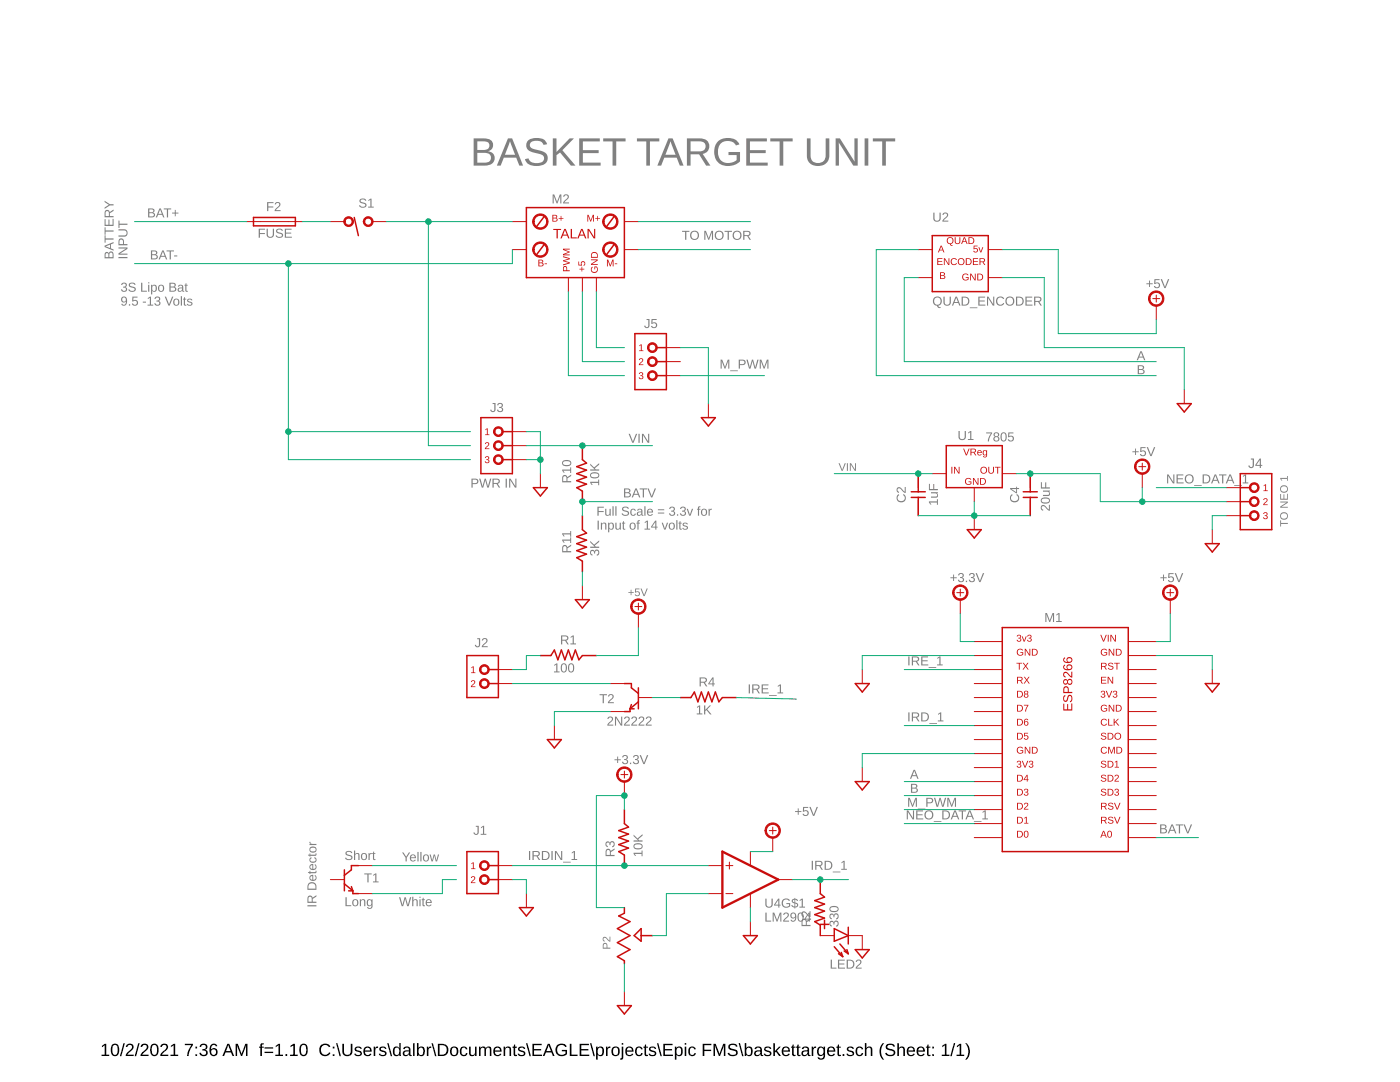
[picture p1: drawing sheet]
<svg xmlns="http://www.w3.org/2000/svg" width="279mm" height="216mm" viewBox="0 0 279 216" stroke-linecap="round" stroke-linejoin="round" font-family="sans-serif">
<path d="M20.3 208.7l.6-.4h.3v2.2h.6v.2h-1.5v-.2h.6v-1.9l-.6 .4zM22.5 208.4a.91 .91 0 0 1 1 .1 .91 .91 0 0 1 .3 1 .89 .89 0 0 1-.4 1.1 .89 .89 0 0 1-1.1-.2l-.2-.5v-.8zM22.6 208.6a1.65 1.65 0 0 0 .2 1.9h.2a1.12 1.12 0 0 0 .4-1.6l-.3-.4zM24.6 208.2h.3l-.7 2.5h-.3zM25.4 208.4a.79 .79 0 0 1 1.2 .2 .79 .79 0 0 1-.5 1.1l-.7 .8h1.3v.2h-1.6a2.08 2.08 0 0 1 1-1.3 .48 .48 0 0 0 .1-.8 .48 .48 0 0 0-.8 .3h-.3zM27.6 208.2h.3l-.7 2.5h-.3zM28.3 208.4a.79 .79 0 0 1 1.2 .2 .79 .79 0 0 1-.4 1.1l-.7 .8h1.3v.2h-1.7a2.08 2.08 0 0 1 1-1.3 .48 .48 0 0 0 .1-.8 .48 .48 0 0 0-.7 .3h-.3zM30.3 208.4a.91 .91 0 0 1 1.1 .1 .91 .91 0 0 1 .3 1 .89 .89 0 0 1-.4 1.1 .89 .89 0 0 1-1.1-.2l-.2-.5v-.8zM30.5 208.6a1.65 1.65 0 0 0 .1 1.9h.2a1.12 1.12 0 0 0 .5-1.6l-.3-.4zM32.2 208.4a.79 .79 0 0 1 1.3 .2 .79 .79 0 0 1-.5 1.1l-.7 .8h1.3v.2h-1.6a2.08 2.08 0 0 1 1-1.3 .48 .48 0 0 0 .1-.8 .48 .48 0 0 0-.8 .3h-.3zM34.1 208.7l.6-.4h.3v2.2h.6v.2h-1.6v-.2h.7v-1.9l-.6 .4zM36.9 208.3h1.6v.2l-.7 1.4-.1 .8h-.4a3.8 3.8 0 0 1 .9-2.2h-1.3zM39 208.8h.3v.4h-.3zM39 210.4h.3v.3h-.3zM40.1 208.4a.74 .74 0 0 1 .9-.1 .74 .74 0 0 1 .3 1l-.4 .2a.66 .66 0 0 1 .6 .7 .66 .66 0 0 1-.9 .5l-.7-.2-.1-.4h.3a.49 .49 0 0 0 .7 .4 .49 .49 0 0 0 .2-.8l-.6-.1v-.3a.47 .47 0 0 0 .7-.2 .47 .47 0 0 0-.4-.6 .47 .47 0 0 0-.6 .4h-.3zM42.2 208.4a.76 .76 0 0 1 1.2 .3l-.3 .1a.51 .51 0 0 0-.7-.2 .51 .51 0 0 0-.3 .6v.3a.79 .79 0 0 1 1.2 0 .79 .79 0 0 1-.1 1.1 .79 .79 0 0 1-1.2-.2 1.85 1.85 0 0 1 .2-2zM42.1 209.9a.52 .52 0 0 0 1 0 .52 .52 0 0 0-1 0zM45.4 208.3h.3l1 2.4h-.3l-.3-.7h-1.1l-.3 .7h-.3zM45.6 208.5l-.5 1.2h.9zM47 208.3h.5l.7 2.1 .8-2.1h.4v2.4h-.3v-2.1l-.8 2.1h-.2l-.8-2.1v2.1h-.3zM52.1 208.3l.5-.1v.2l-.3 .1v.3h.3v.3h-.3v1.6h-.3v-1.6h-.3v-.3h.3zM52.8 209h1.7v.2h-1.7zM52.8 209.9h1.7v.2h-1.7zM55 208.7l.6-.4h.3v2.2h.6v.2h-1.5v-.2h.6v-1.9l-.6 .4zM57 210.3h.3v.4h-.3zM58 208.7l.5-.4h.3v2.2h.6v.2h-1.5v-.2h.6v-1.9l-.5 .4zM60.1 208.4a.91 .91 0 0 1 1.1 .1 .91 .91 0 0 1 .2 1 .89 .89 0 0 1-.3 1.1 .89 .89 0 0 1-1.2-.2l-.1-.5v-.8zM60.3 208.6a1.65 1.65 0 0 0 .1 1.9h.2a1.12 1.12 0 0 0 .5-1.6l-.3-.4zM64 208.6a1.21 1.21 0 0 1 1.9 .2l-.3 .2a.87 .87 0 0 0-1.1-.4 .87 .87 0 0 0-.4 1.2 .84 .84 0 0 0 .7 .7 .84 .84 0 0 0 .9-.5l.2 .1a1.25 1.25 0 0 1-1.8 .4 1.25 1.25 0 0 1-.1-1.9zM66.4 208.8h.3v.4h-.3zM66.4 210.4h.3v.3h-.3zM67.1 208.2h.2l.7 2.5h-.2zM68.3 208.3h.3v1.5a.68 .68 0 0 0 .7 .7 .68 .68 0 0 0 .7-.7v-1.5h.3v1.5a1.01 1.01 0 0 1-1 .9 1.01 1.01 0 0 1-1-.9zM71 209a.85 .85 0 0 1 1.2 .3h-.3a.39 .39 0 0 0-.4-.3 .39 .39 0 0 0-.3 .5l.2 .1a.67 .67 0 0 1 .7 .2 .67 .67 0 0 1 .1 .7 .91 .91 0 0 1-1.5-.2l.3-.1a.45 .45 0 0 0 .5 .4 .45 .45 0 0 0 .4-.6h-.1a.82 .82 0 0 1-1-.8zM72.7 209.1a.85 .85 0 0 1 1.1-.2 .85 .85 0 0 1 .4 .9h-1.4a.54 .54 0 0 0 .4 .7 .54 .54 0 0 0 .7-.3l.2 .1a.89 .89 0 0 1-1.2 .4 .89 .89 0 0 1-.4-1.2zM73 209.2l-.2 .4h1.1l-.3-.5zM74.6 208.8h.3v.4l.2-.3 .4-.1v.3h-.4l-.2 .3v1.3h-.3zM75.9 209a.85 .85 0 0 1 1.2 .3h-.3a.39 .39 0 0 0-.4-.3 .39 .39 0 0 0-.3 .5l.2 .1a.67 .67 0 0 1 .7 .2 .67 .67 0 0 1 .1 .7 .91 .91 0 0 1-1.5-.2l.3-.1a.45 .45 0 0 0 .5 .4 .45 .45 0 0 0 .4-.6h-.1a.82 .82 0 0 1-1-.8zM77.3 208.2h.3l.7 2.5h-.3zM78.6 209.1a.67 .67 0 0 1 1.1 0v-.9h.3v2.5h-.3v-.3a.71 .71 0 0 1-.9 .3 .71 .71 0 0 1-.4-.9zM78.8 209.2a.91 .91 0 0 0 .4 1.3 .79 .79 0 0 0 .5-.7 .79 .79 0 0 0-.5-.8zM80.7 208.9a.74 .74 0 0 1 .8-.1 .74 .74 0 0 1 .4 .6v1l.3 .1v.2h-.4l-.2-.3a.63 .63 0 0 1-.8 .4 .63 .63 0 0 1-.4-.8 .63 .63 0 0 1 .8-.4h.4a.42 .42 0 0 0-.3-.6 .42 .42 0 0 0-.5 .3h-.3zM80.8 209.9a.39 .39 0 0 0 0 .6 .39 .39 0 0 0 .6-.2l.2-.5zM82.4 208.2h.3v2.5h-.3zM83.2 208.2h.3v.9a.71 .71 0 0 1 .9-.2 .71 .71 0 0 1 .4 .9 .76 .76 0 0 1-.9 .9l-.4-.3v.3h-.3zM83.7 209.1a.84 .84 0 0 0 .3 1.4 .83 .83 0 0 0 0-1.4zM85.2 208.8h.3v.4l.2-.3 .4-.1v.3h-.4l-.2 .3v1.3h-.3zM86.1 208.2h.3l.7 2.5h-.3zM87.4 208.3h.8a1.22 1.22 0 0 1 1.3 1.1 1.22 1.22 0 0 1-1.2 1.3h-.9zM87.7 208.5v2h.6a.95 .95 0 0 0 .9-1 .95 .95 0 0 0-1-1zM90 209.1a.89 .89 0 0 1 1.2-.1 .89 .89 0 0 1 .2 1.1 .89 .89 0 0 1-1.2 .6 .89 .89 0 0 1-.3-1.3zM90.3 209.1a.86 .86 0 0 0 .3 1.4 .79 .79 0 0 0 .5-.7 .79 .79 0 0 0-.5-.8zM92 209.1a.76 .76 0 0 1 1.3 .3h-.3a.48 .48 0 0 0-.7-.3 .48 .48 0 0 0-.2 .7 .48 .48 0 0 0 .2 .6 .48 .48 0 0 0 .7-.3l.3 .1a.79 .79 0 0 1-1 .5 .79 .79 0 0 1-.5-.9zM93.6 208.8h.3v1.2a.45 .45 0 0 0 .5 .5 .45 .45 0 0 0 .4-.6v-1.1h.3v1.9h-.3v-.3a.63 .63 0 0 1-.7 .3 .63 .63 0 0 1-.5-.6zM95.6 208.8h.3v.4a.58 .58 0 0 1 .5-.4 .58 .58 0 0 1 .6 .4 .58 .58 0 0 1 .6-.4 .58 .58 0 0 1 .5 .7v1.2h-.3l-.1-1.4a.41 .41 0 0 0-.5-.2 .41 .41 0 0 0-.2 .5v1.1h-.3v-1.4a.41 .41 0 0 0-.6-.2 .41 .41 0 0 0-.2 .5v1.1h-.3zM98.7 209.1a.85 .85 0 0 1 1-.2 .85 .85 0 0 1 .4 .9h-1.3a.54 .54 0 0 0 .3 .7 .54 .54 0 0 0 .7-.3l.3 .1a.89 .89 0 0 1-1.2 .4 .89 .89 0 0 1-.4-1.2zM98.9 209.2l-.1 .4h1l-.3-.5zM100.5 208.8h.3v.4a.63 .63 0 0 1 .7-.4 .63 .63 0 0 1 .5 .7v1.2h-.3v-1.2a.45 .45 0 0 0-.5-.5 .45 .45 0 0 0-.4 .6v1.1h-.3zM102.6 208.4h.2v.4h.4v.3h-.4v1.2l.1 .2h.3v.2h-.5l-.2-.1v-1.5h-.2v-.3h.2zM103.6 209a.85 .85 0 0 1 1.2 .3h-.3a.39 .39 0 0 0-.4-.3 .39 .39 0 0 0-.3 .5l.2 .1a.67 .67 0 0 1 .7 .2 .67 .67 0 0 1 .1 .7 .91 .91 0 0 1-1.5-.2l.3-.1a.45 .45 0 0 0 .5 .4 .45 .45 0 0 0 .4-.6h-.1a.82 .82 0 0 1-1-.8zM105 208.2h.3l.7 2.5h-.3zM106.3 208.3h1.8v.3h-1.5v.7h1.4v.3h-1.4v.8h1.6v.3h-1.9zM109.3 208.3h.4l1 2.4h-.4l-.2-.7h-1.2l-.2 .7h-.4zM109.5 208.5l-.5 1.2h1zM111.2 208.6a1.27 1.27 0 0 1 1.9 .2l-.3 .1a.93 .93 0 0 0-1.3-.2 .93 .93 0 0 0-.2 1.3 1.03 1.03 0 0 0 1.6 .2v-.4h-.8v-.3h1.1v.8a1.33 1.33 0 0 1-1.9 .2 1.33 1.33 0 0 1-.1-1.9zM113.7 208.3h.3v2.1h1.3v.3h-1.6zM115.7 208.3h1.8v.3h-1.5v.7h1.4v.3h-1.4v.8h1.6v.3h-1.9zM117.7 208.2h.3l.7 2.5h-.2zM119 208.8h.3v.3a.71 .71 0 0 1 .9-.2 .71 .71 0 0 1 .3 .9 .76 .76 0 0 1-.9 .9l-.3-.3v1h-.3zM119.5 209.1a.84 .84 0 0 0 .3 1.4 .83 .83 0 0 0 0-1.4zM120.9 208.8h.3v.4l.2-.3 .4-.1v.3h-.3l-.2 .3v1.3h-.4zM122.2 209.1a.89 .89 0 0 1 1.2-.1 .89 .89 0 0 1 .3 1.1 .89 .89 0 0 1-1.3 .6 .89 .89 0 0 1-.3-1.3zM122.6 209.1a.86 .86 0 0 0 .2 1.4 .79 .79 0 0 0 .6-.7 .79 .79 0 0 0-.5-.8zM124.1 208.2h.3v.2h-.3zM124.1 208.8h.3v2.1a.45 .45 0 0 1-.6 .5v-.2l.3-.2zM125 209.1a.85 .85 0 0 1 1-.2 .85 .85 0 0 1 .4 .9h-1.3a.54 .54 0 0 0 .3 .7 .54 .54 0 0 0 .7-.3l.3 .1a.89 .89 0 0 1-1.2 .4 .89 .89 0 0 1-.4-1.2zM125.2 209.2l-.1 .4h1l-.3-.5zM126.9 209.1a.76 .76 0 0 1 1.4 .3h-.4a.48 .48 0 0 0-.6-.3 .48 .48 0 0 0-.2 .7 .48 .48 0 0 0 .2 .6 .48 .48 0 0 0 .6-.3l.4 .1a.79 .79 0 0 1-1 .5 .79 .79 0 0 1-.6-.9zM128.7 208.4h.2v.4h.4v.3h-.4v1.2l.1 .2h.3v.2h-.5l-.1-.1-.1-1.5h-.2v-.3h.2zM129.7 209a.85 .85 0 0 1 1.2 .3h-.2a.39 .39 0 0 0-.5-.3 .39 .39 0 0 0-.3 .5l.2 .1a.67 .67 0 0 1 .7 .2 .67 .67 0 0 1 .1 .7 .91 .91 0 0 1-1.5-.2l.3-.1a.45 .45 0 0 0 .5 .4 .45 .45 0 0 0 .4-.6h-.1a.82 .82 0 0 1-1-.8zM131.1 208.2h.3l.7 2.5h-.3zM132.4 208.3h1.8v.3h-1.5v.7h1.4v.3h-1.4v.8h1.6v.3h-1.9zM134.7 208.8h.3v.3a.71 .71 0 0 1 .9-.2 .71 .71 0 0 1 .4 .9 .76 .76 0 0 1-1 .9l-.3-.3v1h-.3zM135.2 209.1a.84 .84 0 0 0 .3 1.4 .83 .83 0 0 0 0-1.4zM136.6 208.2h.4v.2h-.4zM136.6 208.8h.4v1.9h-.4zM137.6 209.1a.76 .76 0 0 1 1.3 .3h-.4a.48 .48 0 0 0-.6-.3 .48 .48 0 0 0-.2 .7 .48 .48 0 0 0 .2 .6 .48 .48 0 0 0 .7-.3l.3 .1a.79 .79 0 0 1-1 .5 .79 .79 0 0 1-.6-.9zM140.2 208.3h1.8v.3h-1.4v.9h1.3v.2h-1.3v1h-.4zM142.4 208.3h.4l.8 2.1 .7-2.1h.5v2.4h-.3v-2.1l-.8 2.1h-.2l-.8-2.1v2.1h-.3zM145.4 208.5a1.11 1.11 0 0 1 1.8 .3l-.3 .1a.63 .63 0 0 0-.7-.4 .63 .63 0 0 0-.5 .5l.6 .3a.75 .75 0 0 1 .9 .8 .75 .75 0 0 1-1 .6 .89 .89 0 0 1-1-.6h.3a.78 .78 0 0 0 .7 .4 .78 .78 0 0 0 .7-.4 1.74 1.74 0 0 0-1.3-.7l-.3-.4zM147.4 208.2h.3l.7 2.5h-.3zM148.6 208.2h.3v.9a.71 .71 0 0 1 1-.2 .71 .71 0 0 1 .3 .9 .76 .76 0 0 1-.9 .9l-.4-.3v.3h-.3zM149.2 209.1a.84 .84 0 0 0 .2 1.4 .83 .83 0 0 0 0-1.4zM150.8 208.9a.74 .74 0 0 1 .8-.1 .74 .74 0 0 1 .4 .6l.1 1 .2 .1v.2h-.4l-.2-.3a.63 .63 0 0 1-.7 .4 .63 .63 0 0 1-.5-.8 .63 .63 0 0 1 .8-.4h.4a.42 .42 0 0 0-.3-.6 .42 .42 0 0 0-.5 .3h-.3zM151 209.9a.39 .39 0 0 0 0 .6 .39 .39 0 0 0 .6-.2l.1-.5zM152.7 209a.85 .85 0 0 1 1.2 .3h-.3a.39 .39 0 0 0-.4-.3 .39 .39 0 0 0-.3 .5l.2 .1a.67 .67 0 0 1 .7 .2 .67 .67 0 0 1 .1 .7 .91 .91 0 0 1-1.5-.2l.3-.1a.45 .45 0 0 0 .5 .4 .45 .45 0 0 0 .4-.6h-.1a.82 .82 0 0 1-1-.8zM154.3 208.2h.3v1.6l.9-1h.3l-.7 .8 .8 1.1h-.4l-.6-.8-.3 .1v.7h-.3zM156.2 209.1a.85 .85 0 0 1 1-.2 .85 .85 0 0 1 .5 .9h-1.4a.54 .54 0 0 0 .4 .7 .54 .54 0 0 0 .6-.3l.3 .1a.89 .89 0 0 1-1.2 .4 .89 .89 0 0 1-.4-1.2zM156.5 209.2l-.2 .4h1l-.3-.5zM158.2 208.4h.2v.4h.3v.3h-.3v1.2l.1 .2h.3v.2h-.5l-.2-.1v-1.5h-.2v-.3h.2zM159.2 208.4h.2v.4h.3v.3h-.3v1.2l.1 .2h.3v.2h-.6l-.1-.1v-1.5h-.2v-.3h.2zM160.2 208.9a.74 .74 0 0 1 .8-.1 .74 .74 0 0 1 .5 .6v1l.3 .1v.2h-.4l-.2-.3a.63 .63 0 0 1-.8 .4 .63 .63 0 0 1-.4-.8 .63 .63 0 0 1 .7-.4h.5a.42 .42 0 0 0-.3-.6 .42 .42 0 0 0-.6 .3h-.3zM160.4 209.9a.39 .39 0 0 0 0 .6 .39 .39 0 0 0 .6-.2l.2-.5zM162 208.8h.3v.4l.2-.3 .4-.1v.3h-.4l-.1 .3-.1 1.3h-.3zM163.3 209.1a.66 .66 0 0 1 1.1 .1v-.4h.3v1.9a.79 .79 0 0 1-.7 .7 .79 .79 0 0 1-.8-.4l.3-.1 .4 .3a.59 .59 0 0 0 .4-.8 .7 .7 0 0 1-.9 .3 .7 .7 0 0 1-.3-.9zM163.5 209.2a.87 .87 0 0 0 .3 1.3 .78 .78 0 0 0 .5-.7 .78 .78 0 0 0-.4-.8zM165.3 209.1a.85 .85 0 0 1 1-.2 .85 .85 0 0 1 .4 .9h-1.3a.54 .54 0 0 0 .3 .7 .54 .54 0 0 0 .7-.3l.3 .1a.89 .89 0 0 1-1.2 .4 .89 .89 0 0 1-.4-1.2zM165.5 209.2l-.1 .4h1l-.3-.5zM167.2 208.4h.2v.4h.4v.3h-.4v1.2l.1 .2h.3v.2h-.5l-.1-.1-.1-1.5h-.2v-.3h.2zM168.2 210.3h.3v.4h-.3zM169.2 209a.85 .85 0 0 1 1.2 .3h-.2a.39 .39 0 0 0-.5-.3 .39 .39 0 0 0-.3 .5l.2 .1a.67 .67 0 0 1 .7 .2 .67 .67 0 0 1 .1 .7 .91 .91 0 0 1-1.5-.2l.3-.1a.45 .45 0 0 0 .5 .4 .45 .45 0 0 0 .4-.6h-.1a.82 .82 0 0 1-1-.8zM170.9 209.1a.76 .76 0 0 1 1.4 .3h-.4a.48 .48 0 0 0-.6-.3 .48 .48 0 0 0-.2 .7 .48 .48 0 0 0 .2 .6 .48 .48 0 0 0 .7-.3l.3 .1a.79 .79 0 0 1-1 .5 .79 .79 0 0 1-.6-.9zM172.6 208.2h.3v1a.63 .63 0 0 1 .7-.4 .63 .63 0 0 1 .5 .7v1.2h-.3v-1.2a.45 .45 0 0 0-.5-.5 .45 .45 0 0 0-.4 .6v1.1h-.3zM176.2 208.2h.3a2.48 2.48 0 0 0 0 3.2 1.06 1.06 0 0 1-.9-1 2.47 2.47 0 0 1 .6-2.2zM176.9 208.5a1.11 1.11 0 0 1 1.7 .3l-.3 .1a.63 .63 0 0 0-.6-.4 .63 .63 0 0 0-.6 .5l.7 .3a.75 .75 0 0 1 .9 .8 .75 .75 0 0 1-1 .6 .89 .89 0 0 1-1.1-.6h.4a.78 .78 0 0 0 .7 .4 .78 .78 0 0 0 .7-.4 1.74 1.74 0 0 0-1.4-.7l-.2-.4zM179.1 208.2h.3v1a.63 .63 0 0 1 .7-.4 .63 .63 0 0 1 .5 .7v1.2h-.3v-1.2a.45 .45 0 0 0-.5-.5 .45 .45 0 0 0-.4 .6v1.1h-.3zM181.2 209.1a.85 .85 0 0 1 1-.2 .85 .85 0 0 1 .4 .9h-1.3a.54 .54 0 0 0 .3 .7 .54 .54 0 0 0 .7-.3l.3 .1a.89 .89 0 0 1-1.2 .4 .89 .89 0 0 1-.4-1.2zM181.4 209.2l-.1 .4h1l-.3-.5zM183.1 209.1a.85 .85 0 0 1 1.1-.2 .85 .85 0 0 1 .4 .9h-1.4a.54 .54 0 0 0 .4 .7 .54 .54 0 0 0 .7-.3l.2 .1a.89 .89 0 0 1-1.2 .4 .89 .89 0 0 1-.4-1.2zM183.4 209.2l-.1 .4h1l-.3-.5zM185.1 208.4h.2v.4h.4v.3h-.4v1.2l.1 .2h.3v.2h-.5l-.2-.1v-1.5h-.2v-.3h.2zM186 208.8h.4v.4h-.4zM186 210.4h.4v.3h-.4zM188 208.7l.6-.4h.3v2.2h.6v.2h-1.5v-.2h.6v-1.9l-.6 .4zM190.4 208.2h.2l-.7 2.5h-.2zM191 208.7l.5-.4h.3v2.2h.6v.2h-1.5v-.2h.6v-1.9l-.5 .4zM192.6 208.2a1.06 1.06 0 0 1 .9 1 2.47 2.47 0 0 1-.6 2.2h-.3a2.48 2.48 0 0 0 0-3.2z" fill="#000"/>
<g fill="#808080">
<path d="M255.5 103.8h.2v.5h1.3v.2h-1.3v.6h-.2zM255.5 103a.78 .78 0 0 1 1.5 0 .78 .78 0 0 1-1.5 0zM255.7 103a.59 .59 0 0 0 1.1 0 .59 .59 0 0 0-1.1 0zM255.5 100.1h1.5v.2l-1.3 .8h1.3v.2h-1.5v-.2l1.3-.8h-1.3zM255.5 98.6h.2v.9h.5v-.9h.1v.9h.5v-1h.2v1.2h-1.5zM255.5 97.6a.78 .78 0 0 1 1.5 0 .78 .78 0 0 1-1.5 0zM255.7 97.6a.59 .59 0 0 0 1.1 0 .59 .59 0 0 0-1.1 0zM255.5 95.4h1.3v-.4h.2v.9h-.2v-.3h-1.1l.2 .3h-.2z"/>
<path d="M94.5 27.6a5.5 5.5 0 0 1 3.4 .3 1.26 1.26 0 0 1 .5 1.3 1.26 1.26 0 0 1-1 1 1.42 1.42 0 0 1 1.3 1.5 1.42 1.42 0 0 1-1.5 1.3h-2.7zM95.3 28.2v1.7a3.1 3.1 0 0 0 2.1-.2 .88 .88 0 0 0 .2-1.1 .88 .88 0 0 0-1.1-.4zM95.3 30.5v2h1.4a1.03 1.03 0 0 0 1.3-1.1 1.03 1.03 0 0 0-1.4-.9zM101.4 27.6h.8l2.2 5.4h-.8l-.6-1.5h-2.5l-.6 1.5h-.7zM101.8 28.2l-1 2.7h2zM105.3 28.1a2.89 2.89 0 0 1 3.6 .1l.3 .6-.7 .1a1.64 1.64 0 0 0-2.7-.2 1 1 0 0 0 1.1 1.1 2.62 2.62 0 0 1 2.4 1.4 1.57 1.57 0 0 1-1.7 1.9 2.32 2.32 0 0 1-2.8-1.4l.7-.1a1.89 1.89 0 0 0 2.7 .7 .89 .89 0 0 0 .3-1 .89 .89 0 0 0-.9-.6l-1-.2a1.49 1.49 0 0 1-1.4-.8 1.49 1.49 0 0 1 .1-1.6zM110.3 27.6h.8v2.7l2.6-2.7h.8l-2.3 2.4 2.7 3h-1l-2.1-2.6-.7 .6v2h-.8zM115.6 27.6h4.1v.6h-3.4v1.8h3.2v.6h-3.2v1.8h3.6v.6h-4.3zM120.4 27.6h4.4v.6h-1.8v4.8h-.8v-4.8h-1.8zM127.1 27.6h4.5v.6h-1.9v4.8h-.7v-4.8h-1.9zM133.4 27.6h.8l2.2 5.4h-.7l-.6-1.5h-2.5l-.6 1.5h-.8zM133.8 28.2l-1 2.7h2zM137.1 27.6h2.5a1.57 1.57 0 0 1 1.9 1.3 1.57 1.57 0 0 1-1.3 1.8l1.6 2.3h-.9l-1.4-2.2h-1.7v2.2h-.7zM137.8 28.2v2h1.8a1.02 1.02 0 0 0 1.2-1 1.02 1.02 0 0 0-1.2-1zM143.2 28.3a2.95 2.95 0 0 1 4.2 .2l.2 .3-.7 .2a1.99 1.99 0 0 0-2.5-.7 1.99 1.99 0 0 0-1.1 2.4 2.17 2.17 0 0 0 1.5 1.8 2.17 2.17 0 0 0 2.2-.6v-1h-1.6v-.6h2.3v1.9a3.2 3.2 0 0 1-4.8-.4 3.4 3.4 0 0 1 .3-3.5zM148.9 27.6h4.1v.6h-3.3v1.8h3.1v.6h-3.1v1.8h3.5v.6h-4.3zM153.7 27.6h4.5v.6h-1.9v4.8h-.7v-4.8h-1.9zM161 27.6h.8v3.4a1.51 1.51 0 0 0 1.5 1.5 1.51 1.51 0 0 0 1.5-1.5v-3.4h.7v3.4a2.27 2.27 0 0 1-2.1 2.1 2.27 2.27 0 0 1-2.4-1.7zM166.8 27.6h.8l3 4.7-.1-4.7h.7v5.4h-.9l-2.9-4.6v4.6h-.6zM172.6 27.6h.7v5.4h-.7zM174.2 27.6h4.5v.6h-1.9v4.8h-.7v-4.8h-1.9z"/>
<path d="M24.4 56.5a.51 .51 0 0 1 .8 0 .51 .51 0 0 1-.3 .8 .53 .53 0 0 1 .4 .8 .53 .53 0 0 1-.8 .1l-.4-.5h.3a.36 .36 0 0 0 .5 .3 .36 .36 0 0 0 .1-.5l-.4-.1v-.2a.35 .35 0 0 0 .5-.2 .35 .35 0 0 0-.3-.4 .35 .35 0 0 0-.4 .3h-.2zM25.9 56.5a.83 .83 0 0 1 1.2 .3h-.3a.41 .41 0 0 0-.5-.3 .41 .41 0 0 0-.3 .5l.4 .2a.55 .55 0 0 1 .7 .5 .55 .55 0 0 1-.7 .5 .66 .66 0 0 1-.8-.4l.2-.1a.48 .48 0 0 0 .6 .4 .48 .48 0 0 0 .4-.6l-.5-.1a.51 .51 0 0 1-.5-.3 .51 .51 0 0 1 .1-.6zM28.2 56.4h.2v1.6h.9v.2h-1.1zM29.6 56.3h.2v.2h-.2zM29.6 56.8h.2v1.4h-.2zM30.1 56.8h.3v.3a.52 .52 0 0 1 .7-.2 .52 .52 0 0 1 .2 .6 .56 .56 0 0 1-.7 .7l-.2-.2v.7h-.3zM30.5 57a.66 .66 0 0 0 .2 1.1 .52 .52 0 0 0 .4-.6 .52 .52 0 0 0-.6-.5zM31.7 57a.67 .67 0 0 1 .9 .1 .67 .67 0 0 1-.1 .9 .67 .67 0 0 1-.9-.1l-.1-.4zM31.9 57.1l-.1 .4a.42 .42 0 0 0 .3 .6 .51 .51 0 0 0 .5-.7 .51 .51 0 0 0-.7-.3zM33.8 56.4l1 .1 .2 .1 .1 .4-.4 .3a.49 .49 0 0 1 .5 .6 .49 .49 0 0 1-.7 .3h-.7zM34 56.6v.6h.6l.2-.2-.1-.3zM34 57.4v.6h.7l.2-.2-.2-.4zM35.6 57l.2-.2a.54 .54 0 0 1 .8 .5v.7l.2 .2h-.3l-.1-.3a.47 .47 0 0 1-.6 .4 .47 .47 0 0 1-.3-.6 .47 .47 0 0 1 .5-.3h.3a.31 .31 0 0 0-.2-.4 .31 .31 0 0 0-.4 .2h-.2zM35.7 57.8a.35 .35 0 0 0 .7 0 .35 .35 0 0 0-.7 0zM37.1 56.5h.1v.3h.3v.2h-.3v.9l.1 .1h.2v.2l-.5-.1v-1.1h-.2v-.2h.2z"/>
<path d="M24.3 59.3a.65 .65 0 0 1 .8 0 .65 .65 0 0 1 .3 .7 .65 .65 0 0 1-.3 .9 .65 .65 0 0 1-.9-.3h.2l.1 .2a.5 .5 0 0 0 .5-.2 .5 .5 0 0 0 .1-.5 .58 .58 0 0 1-.8 .1 .58 .58 0 0 1 0-.9zM24.3 59.8a.4 .4 0 0 0 .8 0 .4 .4 0 0 0-.8 0zM25.7 60.7h.3v.3h-.3zM26.4 59.2h1v.2h-.8v.6a.62 .62 0 0 1 .9 .2 .62 .62 0 0 1-.4 .9 .62 .62 0 0 1-.8-.5h.2a.4 .4 0 0 0 .6 .1 .4 .4 0 0 0 .1-.6 .4 .4 0 0 0-.6 .1h-.2zM28.5 60.2h.6v.2h-.6zM29.5 59.5l.6-.3v1.6h.5v.2h-1.2v-.2h.5v-1.4l-.4 .3zM31 59.3a.51 .51 0 0 1 .8 0 .51 .51 0 0 1-.2 .8 .53 .53 0 0 1 .3 .7 .53 .53 0 0 1-.8 .2l-.3-.5h.2a.36 .36 0 0 0 .5 .3 .36 .36 0 0 0 .2-.5l-.5-.1v-.2a.35 .35 0 0 0 .5-.2 .35 .35 0 0 0-.2-.5 .35 .35 0 0 0-.4 .3h-.3zM32.9 59.2h.2l.6 1.6 .6-1.6h.3l-.7 1.8h-.3zM34.7 59.8a.67 .67 0 0 1 1 0 .67 .67 0 0 1-.1 1 .67 .67 0 0 1-1-.1v-.4zM34.9 59.9l-.1 .4a.42 .42 0 0 0 .4 .5 .51 .51 0 0 0 .4-.6 .51 .51 0 0 0-.7-.3zM36.1 59.1h.2v1.9h-.2zM36.8 59.3h.1v.3h.3v.2h-.3v.8l.1 .2h.2v.2l-.5-.1v-1.1h-.2v-.2h.2zM37.5 59.7l.6-.1 .3 .3h-.2a.29 .29 0 0 0-.4-.2 .29 .29 0 0 0-.2 .4l.5 .1a.38 .38 0 0 1 .3 .4 .38 .38 0 0 1-.3 .4l-.6-.1-.2-.2 .2-.1a.33 .33 0 0 0 .4 .3 .33 .33 0 0 0 .2-.4v-.1a.58 .58 0 0 1-.7-.6z"/>
<path d="M119.2 101.1h1.3v.2h-1v.7h1v.2h-1v.7h-.3zM120.8 101.5h.2v.9a.33 .33 0 0 0 .4 .4 .33 .33 0 0 0 .2-.5v-.8h.3v1.4h-.2v-.2a.46 .46 0 0 1-.6 .2 .46 .46 0 0 1-.3-.5zM122.2 101h.3v1.9h-.3zM122.8 101h.2v1.9h-.2zM124.3 101.2a.83 .83 0 0 1 1.2 .3h-.2a.41 .41 0 0 0-.5-.3 .41 .41 0 0 0-.3 .5l.4 .2a.55 .55 0 0 1 .6 .5 .55 .55 0 0 1-.7 .5 .66 .66 0 0 1-.7-.4l.2-.1a.48 .48 0 0 0 .6 .4 .48 .48 0 0 0 .3-.6l-.4-.1a.51 .51 0 0 1-.6-.3 .51 .51 0 0 1 .1-.6zM125.9 101.7l.7-.2 .3 .4h-.2l-.2-.2a.52 .52 0 0 0-.5 .5 .52 .52 0 0 0 .5 .5l.2-.2h.2a.61 .61 0 0 1-.8 .4 .61 .61 0 0 1-.3-.9zM127.2 101.7l.2-.2a.54 .54 0 0 1 .8 .5v.6l.2 .3h-.3l-.1-.3a.47 .47 0 0 1-.6 .4 .47 .47 0 0 1-.3-.6 .47 .47 0 0 1 .6-.3h.3a.31 .31 0 0 0-.2-.4 .31 .31 0 0 0-.4 .2h-.3zM127.3 102.5a.35 .35 0 0 0 .7 0 .35 .35 0 0 0-.7 0zM128.6 101h.2v1.9h-.2zM129.3 101.7a.63 .63 0 0 1 .7-.1 .63 .63 0 0 1 .3 .7h-1a.4 .4 0 0 0 .3 .4 .4 .4 0 0 0 .5-.2l.2 .1a.7 .7 0 0 1-1 .1 .7 .7 0 0 1 0-1zM129.5 101.8l-.1 .3h.7l-.2-.4zM131.3 101.6h1.3v.2h-1.3zM131.3 102.3h1.3v.2h-1.3zM133.7 101.2a.51 .51 0 0 1 .8 0 .51 .51 0 0 1-.2 .8 .53 .53 0 0 1 .4 .8 .53 .53 0 0 1-.9 .1l-.3-.5h.2a.36 .36 0 0 0 .5 .3 .36 .36 0 0 0 .2-.5l-.5-.1v-.2a.35 .35 0 0 0 .5-.2 .35 .35 0 0 0-.2-.4 .35 .35 0 0 0-.4 .3h-.3zM135.1 102.6h.2v.3h-.2zM135.9 101.2a.51 .51 0 0 1 .8 0 .51 .51 0 0 1-.2 .8 .53 .53 0 0 1 .3 .8 .53 .53 0 0 1-.8 .1l-.3-.5h.2a.36 .36 0 0 0 .5 .3 .36 .36 0 0 0 .2-.5l-.5-.1v-.2a.35 .35 0 0 0 .5-.2 .35 .35 0 0 0-.2-.4 .35 .35 0 0 0-.5 .3h-.2zM137 101.5h.3l.4 1.2 .4-1.2h.2l-.5 1.4h-.3zM139.4 101.1l.4-.1v.2l-.3 .1v.2h.3v.2h-.3v1.2h-.2v-1.2h-.2v-.2h.2zM140 101.7a.67 .67 0 0 1 1 .1 .67 .67 0 0 1-.1 .9 .67 .67 0 0 1-.9-.1l-.1-.4zM140.2 101.8l-.1 .4a.42 .42 0 0 0 .4 .6 .51 .51 0 0 0 .4-.7 .51 .51 0 0 0-.7-.3zM141.4 101.5h.2v.3l.2-.2 .3-.1v.2h-.3l-.1 .3-.1 .9h-.2z"/>
<path d="M119.3 103.9h.2v1.8h-.2zM119.9 104.3h.2v.2a.46 .46 0 0 1 .6-.2 .46 .46 0 0 1 .3 .5v.9h-.2v-.9a.33 .33 0 0 0-.4-.4 .33 .33 0 0 0-.3 .5v.8h-.2zM121.4 104.3h.2v.2a.52 .52 0 0 1 .7-.2 .52 .52 0 0 1 .2 .7 .56 .56 0 0 1-.7 .7l-.2-.2v.7h-.2zM121.7 104.5a.66 .66 0 0 0 .3 1 .52 .52 0 0 0 .3-.6 .52 .52 0 0 0-.6-.4zM122.8 104.3h.2v.9a.33 .33 0 0 0 .4 .3 .33 .33 0 0 0 .3-.4v-.8h.2v1.4h-.2v-.3a.46 .46 0 0 1-.5 .3 .46 .46 0 0 1-.4-.5zM124.4 104h.1v.3h.3v.2h-.3v.8l.1 .2h.2v.2l-.5-.1v-1.1h-.2v-.2h.2zM125.8 104.5a.67 .67 0 0 1 .9 0 .67 .67 0 0 1 0 1 .67 .67 0 0 1-1-.1l-.1-.4zM126 104.6l-.1 .4a.42 .42 0 0 0 .3 .5 .51 .51 0 0 0 .5-.6 .51 .51 0 0 0-.7-.3zM127.3 103.9l.4-.1v.2l-.3 .1v.2h.3v.2h-.3v1.2h-.2v-1.2h-.2v-.2h.2zM128.7 104.2l.6-.3v1.6h.4v.2h-1.1v-.2h.5v-1.4l-.4 .3zM130.8 103.9h.2v1.2h.2v.2h-.2v.4h-.2v-.4h-.9zM130.8 104.1l-.7 1h.7zM132.1 104.3h.2l.4 1.2 .4-1.2h.2l-.5 1.4h-.2zM133.6 104.5a.67 .67 0 0 1 1 0 .67 .67 0 0 1-.1 1 .67 .67 0 0 1-1-.1v-.4zM133.8 104.6l-.1 .4a.42 .42 0 0 0 .4 .5 .51 .51 0 0 0 .4-.6 .51 .51 0 0 0-.7-.3zM135 103.8h.2v1.9h-.2zM135.6 104h.2v.3h.3v.2h-.3v.8l.1 .2h.2v.2l-.5-.1v-1.1h-.2v-.2h.2zM136.4 104.4l.6-.1 .3 .3h-.2a.29 .29 0 0 0-.4-.2 .29 .29 0 0 0-.2 .4l.5 .1a.38 .38 0 0 1 .3 .4 .38 .38 0 0 1-.3 .4l-.7-.1-.1-.2 .2-.1a.33 .33 0 0 0 .4 .3 .33 .33 0 0 0 .2-.4v-.1a.58 .58 0 0 1-.7-.6z"/>
<path d="M61.4 180.6h1.7v.3h-1.7zM61.5 178.9l.6-.2 .3 .4 .7-.5v.3l-.7 .5v.5h.7v.3h-1.7zM61.6 179v.9h.6l-.1-.9-.2-.1zM61.6 176.3a.91 .91 0 0 1 1-.2 .91 .91 0 0 1 .5 .8v.7h-1.7v-.9zM61.7 176.4l-.1 .9h1.4a.77 .77 0 0 0-.3-.9 .77 .77 0 0 0-1 0zM61.9 174.7l.6-.1v.9a.4 .4 0 0 0 .5-.2 .4 .4 0 0 0-.2-.5v-.2a.67 .67 0 0 1 .2 .9 .67 .67 0 0 1-1 .2 .67 .67 0 0 1-.1-1zM62 174.9l-.1 .4 .4 .2v-.7zM61.5 174h.3v-.2h.1v.2h1l.1-.3h.1l.1 .3-.2 .2h-1.1v.2l-.4-.2zM61.9 172.5l.6-.1v1a.4 .4 0 0 0 .5-.3 .4 .4 0 0 0-.2-.5v-.2a.67 .67 0 0 1 .2 1 .67 .67 0 0 1-1 .1 .67 .67 0 0 1-.1-1zM62 172.7l-.1 .5 .4 .2v-.8zM61.9 171.2l.3-.2v.3l-.3 .2a.52 .52 0 0 0 .6 .4 .52 .52 0 0 0 .5-.4l-.3-.2v-.3a.61 .61 0 0 1 .4 .9 .61 .61 0 0 1-.9 .2l-.4-.2zM61.5 170.5h.3v-.2h.1v.2h1l.1-.2h.1l.1 .2-.2 .2-1.1 .1v.1l-.4-.2zM61.9 169.1a.71 .71 0 0 1 1-.1 .71 .71 0 0 1 .1 1 .71 .71 0 0 1-1 .1 .71 .71 0 0 1-.1-1zM62 169.2l-.1 .1a.51 .51 0 0 0 .6 .6 .51 .51 0 0 0 .5-.5l-.3-.2zM61.8 168h.2v.2l.2 .2h.9v.2h-1.3v-.2h.3l-.3-.1z"/>
<path d="M68.9 179h.3v1.6h.9v.2h-1.2zM70.4 179.6a.67 .67 0 0 1 1 .1 .67 .67 0 0 1-.1 .9 .67 .67 0 0 1-.9-.1l-.1-.4zM70.6 179.7l-.1 .4a.42 .42 0 0 0 .4 .6 .51 .51 0 0 0 .4-.7 .51 .51 0 0 0-.7-.3zM71.8 179.4h.2v.3a.46 .46 0 0 1 .6-.3 .46 .46 0 0 1 .3 .5v.9h-.2v-.9a.33 .33 0 0 0-.4-.3 .33 .33 0 0 0-.3 .4v.8h-.2zM73.3 179.6a.49 .49 0 0 1 .8 .1v-.3h.3v1.4a.58 .58 0 0 1-.5 .5 .58 .58 0 0 1-.7-.3l.6 .2a.43 .43 0 0 0 .3-.6 .52 .52 0 0 1-.6 .2 .52 .52 0 0 1-.3-.7zM73.5 179.7l-.1 .7a.39 .39 0 0 0 .6 .2 .39 .39 0 0 0 .1-.6l-.2-.4z"/>
<path d="M69.1 169.9a.83 .83 0 0 1 1.2 .3h-.2a.41 .41 0 0 0-.5-.3 .41 .41 0 0 0-.3 .5l.4 .2a.55 .55 0 0 1 .6 .5 .55 .55 0 0 1-.7 .5 .66 .66 0 0 1-.7-.4l.2-.1a.48 .48 0 0 0 .6 .4 .48 .48 0 0 0 .3-.6l-.4-.1a.51 .51 0 0 1-.6-.3 .51 .51 0 0 1 .1-.6zM70.7 169.7h.2v.8a.46 .46 0 0 1 .5-.3 .46 .46 0 0 1 .4 .5v.9h-.3v-.9a.33 .33 0 0 0-.3-.3 .33 .33 0 0 0-.3 .4v.8h-.2zM72.2 170.4a.67 .67 0 0 1 .9 .1 .67 .67 0 0 1-.1 .9 .67 .67 0 0 1-.9-.1l-.1-.4zM72.4 170.5l-.1 .4a.42 .42 0 0 0 .3 .6 .51 .51 0 0 0 .5-.7 .51 .51 0 0 0-.7-.3zM73.5 170.2h.3v.3l.1-.2 .3-.1v.2h-.3l-.1 .3v.9h-.3zM74.5 169.9h.2v.3h.2v.2h-.2v.9v.1h.2v.2l-.4-.1-.1-1.1h-.1v-.2h.1z"/>
<path d="M80.2 170.1h.3l.6 .8 .5-.8h.3l-.7 1v.8h-.3v-.8zM82 170.7a.63 .63 0 0 1 .7-.2 .63 .63 0 0 1 .3 .7h-1a.4 .4 0 0 0 .3 .5 .4 .4 0 0 0 .5-.2l.2 .1a.7 .7 0 0 1-1.1 .1 .7 .7 0 0 1 .1-1zM82.1 170.8l-.1 .3h.8l-.2-.4zM83.3 170h.2v1.9h-.2zM83.9 170h.2v1.9h-.2zM84.6 170.7a.67 .67 0 0 1 .9 0 .67 .67 0 0 1-.1 1 .67 .67 0 0 1-.9-.1l-.1-.4zM84.7 170.8l-.1 .4a.42 .42 0 0 0 .4 .5 .51 .51 0 0 0 .4-.6 .51 .51 0 0 0-.7-.3zM85.7 170.5h.3l.2 1.2 .4-1.2h.2l.3 1.2 .3-1.2h.2l-.4 1.4h-.2l-.3-1.2-.3 1.2h-.3z"/>
<path d="M79.6 179h.3l.4 1.6 .4-1.6h.3l.4 1.6 .4-1.6h.3l-.5 1.8h-.3l-.4-1.5-.4 1.5h-.3zM82.3 178.9h.2v.8a.46 .46 0 0 1 .5-.3 .46 .46 0 0 1 .4 .5v.9h-.3v-.9a.33 .33 0 0 0-.3-.3 .33 .33 0 0 0-.3 .4v.8h-.2zM83.7 178.9h.2v.3h-.2zM83.7 179.4h.2v1.4h-.2zM84.4 179.1h.1v.3h.3v.2h-.3v.9l.1 .2 .2-.1v.2l-.5-.1v-1.1h-.1v-.2h.1zM85.1 179.6a.63 .63 0 0 1 .8-.1 .63 .63 0 0 1 .3 .7h-1a.4 .4 0 0 0 .2 .4 .4 .4 0 0 0 .5-.1h.2a.7 .7 0 0 1-1 .2 .7 .7 0 0 1 0-1.1zM85.3 179.7l-.1 .3h.7l-.2-.4z"/>
<path d="M21.1 50.3h.4l.2 .3a.49 .49 0 0 1 .6-.4 .49 .49 0 0 1 .4 .6v.7h-1.8v-1zM21.1 50.6v.7h.5v-.7zM22 50.5l-.2 .8h.7l-.1-.8zM20.9 49l1.8-.7v.2l-.6 .2v.9l.6 .2v.2l-1.8-.7zM21.1 49.2l.9 .3v-.7zM20.9 47h.2v.6h1.6v.2h-1.6v.6h-.2zM20.9 45.4h.2v.6h1.6v.2h-1.6v.6h-.2zM20.9 43.7h.2v1.1h.5v-1h.2v1h.7v-1.1h.2v1.4h-1.8zM21 42l.6-.1 .3 .4 .8-.5v.3l-.8 .5v.5h.8v.3h-1.8zM21.1 42.2v.9h.6l-.1-.9-.2-.1zM20.9 40.1l1 .6h.8v.3h-.8l-1 .7v-.3l.8-.5-.8-.6z"/>
<path d="M23.6 51.3h1.8v.2h-1.8zM23.6 49.4h1.8v.3l-1.5 .9h1.5v.2h-1.8v-.3l1.6-.9h-1.6zM23.8 47.7a.56 .56 0 0 1 .6-.1 .56 .56 0 0 1 .3 .6v.5h.7v.2h-1.8zM24 47.9l-.2 .8h.7v-.7l-.1-.1zM23.6 45.7h1.2a.74 .74 0 0 1 .7 .8 .74 .74 0 0 1-.7 .7h-1.2v-.2h1.2a.5 .5 0 0 0 .5-.5 .5 .5 0 0 0-.6-.5h-1.1zM23.6 44h.2v.6h1.6v.3h-1.6v.6h-.2z"/>
<path d="M136.1 46.1h1.5v.2h-.6v1.6h-.3v-1.6h-.6zM137.7 47a.92 .92 0 0 1 1.8 0 .92 .92 0 0 1-1.8 0zM138.1 46.4a.72 .72 0 0 0 .1 1.2 .72 .72 0 0 0 1.1-.5 .72 .72 0 0 0-.7-.9zM140.6 46.1h.3l.5 1.5 .6-1.5h.3v1.8h-.2v-1.6l-.6 1.6h-.1l-.6-1.6v1.6h-.2zM142.6 47a.92 .92 0 0 1 1.8 0 .92 .92 0 0 1-1.8 0zM143.1 46.4a.72 .72 0 0 0 .1 1.2 .72 .72 0 0 0 1-.5 .72 .72 0 0 0-.7-.9zM144.6 46.1h1.5v.2h-.6v1.6h-.3v-1.6h-.6zM146.1 47a.95 .95 0 0 1 1.9 0 .95 .95 0 0 1-1.9 0zM146.6 46.4a.72 .72 0 0 0 .1 1.2 .72 .72 0 0 0 1.1-.5 .72 .72 0 0 0-.7-.9zM148.3 46.1h.9a.52 .52 0 0 1 .6 .4 .52 .52 0 0 1-.4 .6l.5 .8h-.3l-.5-.8h-.5v.8h-.3zM148.6 46.3v.6h.6a.34 .34 0 0 0 .4-.3 .34 .34 0 0 0-.5-.3z"/>
<path d="M94.1 95.5h.7a.55 .55 0 0 1 .7 .5 .55 .55 0 0 1-.6 .6h-.6v.7h-.2zM94.3 95.7v.7h.8a.36 .36 0 0 0-.1-.7zM95.6 95.5h.3l.4 1.6 .4-1.6h.3l.4 1.6 .4-1.6h.3l-.6 1.8h-.3l-.4-1.5-.4 1.5h-.2zM98.3 95.5h.8a.52 .52 0 0 1 .7 .4 .52 .52 0 0 1-.5 .6l.5 .8h-.3l-.4-.7h-.6v.7h-.2zM98.5 95.7v.7h.6a.34 .34 0 0 0 .4-.4 .34 .34 0 0 0-.4-.3zM100.9 95.5h.3v1.8h-.3zM101.6 95.5h.3l1 1.5-.1-1.5h.3v1.8h-.3l-1-1.5v1.5h-.2z"/>
<path d="M159.2 161.3h.2v.5h.5v.2h-.5v.6h-.2v-.6h-.5v-.2h.5zM160.3 161h1v.2h-.8v.6a.62 .62 0 0 1 .8 .2 .62 .62 0 0 1-.3 .9 .62 .62 0 0 1-.8-.5h.2a.4 .4 0 0 0 .6 .1 .4 .4 0 0 0 .1-.6 .4 .4 0 0 0-.7 .1h-.2zM161.5 161h.3l.6 1.6 .6-1.6h.2l-.7 1.8h-.2z"/>
<path d="M117.8 96.1h1.6v-.4h.2v1.1h-.2v-.4h-1.4l.3 .4h-.2zM117.9 94.5a1.07 1.07 0 0 1 1.7 .3 1.03 1.03 0 0 1-1.8 .2zM118 94.7a.49 .49 0 0 0 .1 .5 .49 .49 0 0 0 .6 0h.2a.4 .4 0 0 0 .5-.4 .4 .4 0 0 0-.5-.3h-.6zM117.8 92.5l.8 .8 1-.9v.3l-.9 .7 .2 .3h.7v.2h-1.8v-.2h.9l-.9-.9z"/>
<path d="M117.9 109.9l.5-.2 .3 .4a.53 .53 0 0 1 .7-.4 .53 .53 0 0 1 .1 .9l-.4 .3v-.3a.36 .36 0 0 0 .3-.4 .36 .36 0 0 0-.6-.2v.5h-.2a.35 .35 0 0 0-.2-.5 .35 .35 0 0 0-.5 .2 .35 .35 0 0 0 .3 .4v.3a.62 .62 0 0 1-.3-1zM117.8 107.9l.8 .8 1-.9v.3l-.9 .7 .2 .3h.7v.2h-1.8v-.2h.9l-.9-.9z"/>
<path d="M123.2 151h.2v.5h.5v.2h-.5v.5h-.2v-.5h-.6v-.2h.6zM124.3 150.8a.51 .51 0 0 1 .9 0 .51 .51 0 0 1-.3 .7 .53 .53 0 0 1 .4 .8 .53 .53 0 0 1-.9 .1l-.3-.4h.3a.36 .36 0 0 0 .5 .3 .36 .36 0 0 0 .1-.6h-.4v-.2a.35 .35 0 0 0 .5-.2 .35 .35 0 0 0-.3-.5 .35 .35 0 0 0-.4 .3h-.2zM125.7 152.2h.3v.3h-.3zM126.5 150.8a.51 .51 0 0 1 .8 0 .51 .51 0 0 1-.2 .7 .53 .53 0 0 1 .3 .8 .53 .53 0 0 1-.8 .1l-.3-.4h.2a.36 .36 0 0 0 .5 .3 .36 .36 0 0 0 .2-.6h-.5v-.2a.35 .35 0 0 0 .5-.2 .35 .35 0 0 0-.2-.5 .35 .35 0 0 0-.4 .3h-.3zM127.7 150.7h.2l.6 1.6 .6-1.6h.3l-.8 1.8h-.2z"/>
<path d="M190.2 114.7h.2v.5h.5v.2h-.5v.5h-.2v-.5h-.5v-.2h.5zM191.4 114.5a.51 .51 0 0 1 .8-.1 .51 .51 0 0 1-.2 .8 .53 .53 0 0 1 .3 .8 .53 .53 0 0 1-.8 .1l-.3-.4h.2a.36 .36 0 0 0 .5 .3 .36 .36 0 0 0 .2-.6l-.5-.1v-.2a.35 .35 0 0 0 .5-.1 .35 .35 0 0 0-.2-.5 .35 .35 0 0 0-.5 .3h-.2zM192.8 115.9h.2v.3h-.2zM193.6 114.5a.51 .51 0 0 1 .8-.1 .51 .51 0 0 1-.2 .8 .53 .53 0 0 1 .3 .8 .53 .53 0 0 1-.8 .1l-.4-.4h.3a.36 .36 0 0 0 .5 .3 .36 .36 0 0 0 .1-.6l-.4-.1v-.2a.35 .35 0 0 0 .5-.1 .35 .35 0 0 0-.3-.5 .35 .35 0 0 0-.4 .3h-.2zM194.7 114.4h.3l.6 1.5 .6-1.5h.2l-.7 1.8h-.3z"/>
<path d="M226.5 89.5h.2v.6h.6v.1h-.6v.6h-.2v-.6h-.5v-.1h.5zM227.6 89.2h1v.2h-.8v.6a.62 .62 0 0 1 .9 .3 .62 .62 0 0 1-.4 .8 .62 .62 0 0 1-.8-.5h.2a.4 .4 0 0 0 .6 .2 .4 .4 0 0 0 .1-.7 .4 .4 0 0 0-.6 .1h-.3zM228.8 89.2h.3l.6 1.6 .6-1.6h.3l-.8 1.8h-.2z"/>
<path d="M110.6 132.7l.6-.3v1.6h.5v.2h-1.1v-.2h.4v-1.4l-.4 .3zM112.2 132.5a.67 .67 0 0 1 .8 0 .67 .67 0 0 1 .2 .8 .67 .67 0 0 1-.7 .9 .67 .67 0 0 1-.6-.9zM112.4 132.6a1.01 1.01 0 0 0 .1 1.4 .89 .89 0 0 0 0-1.5zM113.6 132.5a.67 .67 0 0 1 .8 0 .67 .67 0 0 1 .2 .8 .67 .67 0 0 1-.6 .9 .67 .67 0 0 1-.6-.9zM113.8 132.6a1.01 1.01 0 0 0 .2 1.4 .89 .89 0 0 0 0-1.5z"/>
<path d="M51.6 45.6h1.3v.2h-1v.7h1v.2h-1v.7h-.3zM53.2 45.6h.2v1.2a.5 .5 0 0 0 .6 .5 .5 .5 0 0 0 .4-.6v-1.1h.3v1.2a.74 .74 0 0 1-.7 .7 .74 .74 0 0 1-.8-.7zM55.3 45.7a.83 .83 0 0 1 1.2 .3l-.3 .1a.41 .41 0 0 0-.5-.3 .41 .41 0 0 0-.3 .5l.4 .1a.55 .55 0 0 1 .7 .6 .55 .55 0 0 1-.7 .5 .66 .66 0 0 1-.8-.5h.2a.48 .48 0 0 0 .6 .3 .48 .48 0 0 0 .4-.5l-.5-.2a.51 .51 0 0 1-.5-.3 .51 .51 0 0 1 .1-.6zM56.8 45.6h1.4v.2h-1.1v.6h1v.2h-1v.6h1.1v.2h-1.4z"/>
<path d="M121.4 143.1a.58 .58 0 0 1 .9 .1 .58 .58 0 0 1-.3 .9l-.5 .5h.9v.2h-1.2l.1-.3 .5-.5a.39 .39 0 0 0 .3-.6 .39 .39 0 0 0-.6-.1l-.1 .2-.2-.1zM122.7 143h.3l1 1.5v-1.5h.2v1.8h-.3l-1-1.5v1.5h-.2zM124.7 143.1a.58 .58 0 0 1 .9 .1 .58 .58 0 0 1-.3 .9l-.5 .5h.9v.2h-1.2l.1-.3 .5-.5a.39 .39 0 0 0 .3-.6 .39 .39 0 0 0-.6-.1v.2l-.3-.1zM126.2 143.1a.58 .58 0 0 1 .9 .1 .58 .58 0 0 1-.4 .9l-.5 .5h1v.2h-1.2v-.3l.5-.5a.39 .39 0 0 0 .4-.6 .39 .39 0 0 0-.6-.1l-.1 .2-.2-.1zM127.6 143.1a.58 .58 0 0 1 .9 .1 .58 .58 0 0 1-.3 .9l-.5 .5h.9v.2h-1.2l.1-.3 .5-.5a.39 .39 0 0 0 .3-.6 .39 .39 0 0 0-.6-.1v.2l-.3-.1zM129.1 143.1a.58 .58 0 0 1 .9 .1 .58 .58 0 0 1-.4 .9l-.5 .5h1v.2h-1.2v-.3l.5-.5a.39 .39 0 0 0 .4-.6 .39 .39 0 0 0-.6-.1l-.1 .2-.2-.1z"/>
<path d="M126.4 170.2h1.6v-.5h.2v1.1h-.2v-.4h-1.3l.3 .4h-.3zM126.5 168.5a1.07 1.07 0 0 1 1.8 .4 1.03 1.03 0 0 1-1.9 .2zM126.6 168.7a.49 .49 0 0 0 .2 .5 .49 .49 0 0 0 .5 .1h.3a.4 .4 0 0 0 .5-.4 .4 .4 0 0 0-.5-.4h-.7zM126.4 166.5l.8 .8 1-.9v.3l-.8 .8 .1 .2h.7v.2h-1.8v-.2h.9l-.9-.9z"/>
<path d="M165.7 183.9l.5-.1 .2 .3a.53 .53 0 0 1 .8-.3 .53 .53 0 0 1 .1 .8l-.4 .3v-.2a.36 .36 0 0 0 .3-.5 .36 .36 0 0 0-.6-.2l-.1 .5h-.2a.35 .35 0 0 0-.1-.5 .35 .35 0 0 0-.5 .2 .35 .35 0 0 0 .3 .5v.2a.62 .62 0 0 1-.3-1zM165.7 182.4l.5-.1 .2 .4a.53 .53 0 0 1 .8-.4 .53 .53 0 0 1 .1 .9l-.4 .3v-.3a.36 .36 0 0 0 .3-.5 .36 .36 0 0 0-.6-.1l-.1 .4h-.2a.35 .35 0 0 0-.1-.5 .35 .35 0 0 0-.5 .3 .35 .35 0 0 0 .3 .4v.2a.62 .62 0 0 1-.3-1zM165.6 181a1.07 1.07 0 0 1 1.8 .4 1.03 1.03 0 0 1-1.8 .2zM165.8 181.2a.49 .49 0 0 0 .1 .5 .49 .49 0 0 0 .5 .1h.3a.4 .4 0 0 0 .5-.4 .4 .4 0 0 0-.5-.4h-.7z"/>
<path d="M152.8 182.1h.2v1.6h.9v.2h-1.1zM154.2 182.1h.3l.6 1.5 .5-1.5h.3v1.8h-.2v-1.6l-.5 1.6h-.2l-.6-1.6v1.6h-.2zM156.5 182.2a.58 .58 0 0 1 .9 .1 .58 .58 0 0 1-.3 .9l-.6 .5h1v.2h-1.2l.1-.3 .4-.5a.39 .39 0 0 0 .4-.5 .39 .39 0 0 0-.6-.2l-.1 .2-.2-.1zM157.9 182.2a.65 .65 0 0 1 .8 0 .65 .65 0 0 1 .2 .8 .65 .65 0 0 1-.3 .8 .65 .65 0 0 1-.8-.3h.2l.1 .2a.5 .5 0 0 0 .5-.2 .5 .5 0 0 0 .1-.5 .58 .58 0 0 1-.9 .1 .58 .58 0 0 1 .1-.9zM157.9 182.7a.4 .4 0 0 0 .8 0 .4 .4 0 0 0-.8 0zM159.4 182.2a.67 .67 0 0 1 .8 0 .67 .67 0 0 1 .2 .8 .67 .67 0 0 1-.6 .9 .67 .67 0 0 1-.6-.9zM159.6 182.3a1.01 1.01 0 0 0 .2 1.4 .89 .89 0 0 0 0-1.4zM161.4 182.1h.2v1.2h.3v.2h-.3v.4h-.2v-.4h-.8zM161.4 182.4l-.6 .9h.6z"/>
<path d="M196.8 86.3h1.2l-.5 1.1-.1 .7h-.3l.1-.5 .6-1.1h-1zM198.4 86.4a.51 .51 0 0 1 .8-.1 .51 .51 0 0 1-.1 .8 .52 .52 0 0 1 .1 .8 .52 .52 0 0 1-.8 0 .52 .52 0 0 1 .2-.8l-.3-.2zM198.5 86.7a.35 .35 0 0 0 .7 0 .35 .35 0 0 0-.7 0zM198.5 87.6a.37 .37 0 0 0 .7 0 .37 .37 0 0 0-.7 0zM199.9 86.4a.67 .67 0 0 1 .8 0 .67 .67 0 0 1 .2 .8 .67 .67 0 0 1-.6 .9 .67 .67 0 0 1-.6-.9zM200.1 86.5a1.01 1.01 0 0 0 .2 1.4 .89 .89 0 0 0 0-1.5zM201.2 86.3h1.1v.2h-.9v.5a.62 .62 0 0 1 .9 .3 .62 .62 0 0 1-.4 .9 .62 .62 0 0 1-.8-.5h.3a.4 .4 0 0 0 .5 .1 .4 .4 0 0 0 .1-.6 .4 .4 0 0 0-.6 .1h-.2z"/>
<path d="M232.1 114.7h.2v.5h.5v.2h-.5v.5h-.2v-.5h-.5v-.2h.5zM233.2 114.4h1v.2h-.8v.5a.62 .62 0 0 1 .8 .3 .62 .62 0 0 1-.3 .8 .62 .62 0 0 1-.8-.4l.2-.1a.4 .4 0 0 0 .6 .2 .4 .4 0 0 0 .1-.6 .4 .4 0 0 0-.6 0h-.3zM234.4 114.4h.3l.6 1.5 .6-1.5h.2l-.7 1.8h-.2z"/>
<path d="M185.4 100h1.6v-.4h.2v1.1h-.2v-.4h-1.4l.3 .4h-.2zM185.8 98.2h1.4v.2h-.3a.46 .46 0 0 1 .3 .6 .46 .46 0 0 1-.5 .3h-.9v-.2h.9a.33 .33 0 0 0 .3-.4 .33 .33 0 0 0-.4-.3h-.8zM185.4 96.5h.2v1.1h.6v-1h.3v1h.7v.2h-1.8z"/>
<path d="M207.8 100.9a.86 .86 0 0 1 1.2 .5l.3 .3v-1h.2v1.2l-.3-.1-.5-.4a.39 .39 0 0 0-.5-.4 .39 .39 0 0 0-.1 .6l.1 .1v.2a.62 .62 0 0 1-.4-1zM207.8 99.5a1.07 1.07 0 0 1 1.7 .4 1.03 1.03 0 0 1-1.8 .2zM207.9 99.7a.49 .49 0 0 0 .2 .5 .49 .49 0 0 0 .5 .1h.3a.4 .4 0 0 0 .5-.4 .4 .4 0 0 0-.5-.4h-.7zM208.1 97.9h1.4v.2h-.2a.46 .46 0 0 1 .2 .5 .46 .46 0 0 1-.4 .4h-1v-.2h.9a.33 .33 0 0 0 .4-.4 .33 .33 0 0 0-.5-.3h-.8zM207.7 96.2h.2v1h.7v-1h.2v1h.7v.3h-1.8z"/>
<path d="M186.4 59.4a.93 .93 0 0 1 1.5 .2 .93 .93 0 0 1-.7 1.4l.2 .2 .3 .1v.1h-.5a.57 .57 0 0 0-.6-.5 1.04 1.04 0 0 1-.2-1.5zM186.6 59.6a.72 .72 0 0 0 .1 1.1 .72 .72 0 0 0 1.1-.4 .72 .72 0 0 0-.7-.9zM188.3 59.2h.2v1.1a.5 .5 0 0 0 .5 .5 .5 .5 0 0 0 .5-.5v-1.1h.3v1.1a.74 .74 0 0 1-.8 .7 .74 .74 0 0 1-.7-.7zM190.7 59.2h.3l.7 1.8h-.3l-.2-.5h-.8l-.2 .5h-.2zM190.8 59.4l-.3 .9h.7zM191.9 59.2h.6a.9 .9 0 0 1 1 .8 .9 .9 0 0 1-.9 1h-.7zM192.2 59.4v1.4a.76 .76 0 0 0 1-.7 .76 .76 0 0 0-1-.7zM193.5 61.3h1.6v.2h-1.6zM195.2 59.2h1.4v.2h-1.1v.6h1v.2h-1v.6h1.2v.2h-1.5zM197 59.2h.3l.9 1.5v-1.5h.2v1.8h-.3l-.9-1.5v1.5h-.2zM199 59.4a.89 .89 0 0 1 1.4 .2l-.2 .1a.69 .69 0 0 0-1.1 0 .69 .69 0 0 0 .2 1l.2 .1a.62 .62 0 0 0 .7-.4l.2 .1a.92 .92 0 0 1-1.3 .3 .92 .92 0 0 1-.1-1.4zM200.6 60.1a.92 .92 0 0 1 1.8 0 .92 .92 0 0 1-1.8 0zM201.1 59.6a.72 .72 0 0 0 .1 1.1 .72 .72 0 0 0 1-.4 .72 .72 0 0 0-.7-.9zM202.8 59.2h.6a.9 .9 0 0 1 .9 .8 .9 .9 0 0 1-.9 1h-.6zM203 59.4v1.4a.76 .76 0 0 0 1.1-.7 .76 .76 0 0 0-1.1-.7zM204.6 59.2h1.4v.2h-1.1v.6h1v.2h-1v.6h1.2v.2h-1.5zM206.4 59.2h.8a.52 .52 0 0 1 .6 .4 .52 .52 0 0 1-.4 .6l.5 .8h-.3l-.4-.8h-.6v.8h-.2zM206.6 59.4v.6h.6a.34 .34 0 0 0 .4-.3 .34 .34 0 0 0-.4-.3z"/>
<path d="M229.3 56h.2v.5h.6v.2h-.6v.6h-.2v-.6h-.5v-.2h.5zM230.4 55.7h1v.2h-.8v.6a.62 .62 0 0 1 .9 .2 .62 .62 0 0 1-.4 .9 .62 .62 0 0 1-.8-.5h.2a.4 .4 0 0 0 .6 .1 .4 .4 0 0 0 .1-.6 .4 .4 0 0 0-.6 .1h-.3zM231.6 55.7h.3l.6 1.6 .6-1.6h.3l-.8 1.8h-.2z"/>
<path d="M125.9 117.7h.1v.4h.5v.2h-.5v.5h-.1v-.5h-.5v-.2h.5zM126.8 117.4h.8v.2h-.7v.5a.52 .52 0 0 1 .8 .2 .52 .52 0 0 1-.4 .7 .52 .52 0 0 1-.6-.4h.2a.34 .34 0 0 0 .5 .1 .34 .34 0 0 0 0-.5 .34 .34 0 0 0-.5 0h-.2zM127.8 117.4h.2l.5 1.4 .6-1.4h.2l-.6 1.5h-.3z"/>
<path d="M139.1 141.1l.6-.3v1.6h.5v.2h-1.2v-.2h.5v-1.4l-.4 .3zM140.5 140.8h.3v.9l.8-.9h.3l-.8 .7 .9 1.1h-.3l-.7-.9-.2 .2v.7h-.3z"/>
<path d="M208.6 122.3h.3l.6 1.5 .5-1.5h.4v1.8h-.3l.1-1.6-.6 1.6h-.2l-.6-1.6v1.6h-.2zM210.8 122.6l.7-.3v1.6h.4v.2h-1.1v-.2h.4v-1.4l-.4 .3z"/>
<path d="M112.3 94.9l.6-.1 .3 .4 .8-.5v.3l-.8 .4v.6h.8v.2h-1.8zM112.5 95.1l-.1 .9h.7l-.1-.9-.3-.1zM112.2 93.7h1.6v-.4h.2v1.1h-.2v-.5h-1.4l.3 .4h-.2zM112.3 92.1a1.07 1.07 0 0 1 1.7 .3 1.03 1.03 0 0 1-1.8 .2zM112.4 92.2a.49 .49 0 0 0 .2 .5 .49 .49 0 0 0 .5 .1h.2a.4 .4 0 0 0 .5-.4 .4 .4 0 0 0-.5-.4l-.6 .1z"/>
<path d="M112.3 108.9l.6-.1 .3 .4 .8-.5v.2l-.8 .5v.6h.8v.2h-1.8zM112.5 109.1l-.1 .9h.7l-.1-.9-.3-.1zM112.2 107.7h1.6v-.5h.2v1.1h-.2v-.4h-1.4l.3 .4h-.2zM112.2 106.4h1.6v-.4h.2v1.1h-.2v-.5h-1.4l.3 .4h-.2z"/>
<path d="M249.6 91.5h.7v1.3a.57 .57 0 0 1-.6 .6 .57 .57 0 0 1-.6-.5h.3a.31 .31 0 0 0 .3 .3 .31 .31 0 0 0 .3-.4v-1.1h-.4zM251.4 91.5h.2v1.3h.3v.2h-.3v.4h-.2v-.4h-.9zM251.4 91.8l-.7 1h.7z"/>
<path d="M98.3 80.4h.6v1.3a.54 .54 0 0 1-.5 .5 .54 .54 0 0 1-.6-.4l.3-.1a.3 .3 0 0 0 .3 .3 .3 .3 0 0 0 .3-.3v-1.1h-.4zM99.4 80.5a.51 .51 0 0 1 .8 0 .51 .51 0 0 1-.2 .8 .53 .53 0 0 1 .3 .8 .53 .53 0 0 1-.8 .1l-.3-.4 .2-.1a.36 .36 0 0 0 .5 .4 .36 .36 0 0 0 .2-.6l-.5-.1v-.2a.35 .35 0 0 0 .5-.2 .35 .35 0 0 0-.2-.4 .35 .35 0 0 0-.5 .3h-.2z"/>
<path d="M95 164.8h.5v1.2a.54 .54 0 0 1-.4 .6 .54 .54 0 0 1-.6-.5h.2a.3 .3 0 0 0 .3 .3 .3 .3 0 0 0 .3-.4v-1h-.3zM96 165.1l.6-.3v1.6h.5v.2h-1.2v-.2h.5v-1.4l-.4 .3z"/>
<path d="M95.2 127.4h.6v1.2a.54 .54 0 0 1-.5 .6 .54 .54 0 0 1-.5-.5h.2a.3 .3 0 0 0 .3 .3 .3 .3 0 0 0 .3-.4v-1.1h-.4zM96.3 127.5a.58 .58 0 0 1 .9 .1 .58 .58 0 0 1-.3 .8l-.5 .5h.9v.2h-1.2l.1-.3 .5-.5a.39 .39 0 0 0 .4-.5 .39 .39 0 0 0-.7-.1v.1h-.2z"/>
<path d="M112 126.8h.8a.52 .52 0 0 1 .6 .4 .52 .52 0 0 1-.4 .6l.5 .8h-.3l-.4-.8h-.6v.8h-.2zM112.2 127v.6h.6a.34 .34 0 0 0 .4-.3 .34 .34 0 0 0-.4-.3zM113.9 127.1l.6-.3v1.6h.5v.2h-1.2v-.2h.5v-1.4l-.4 .3z"/>
<path d="M72.7 174.3h1.5v.2h-.6v1.6h-.3v-1.6h-.6zM74.5 174.6l.6-.3v1.6h.5v.2h-1.2v-.2h.5v-1.4l-.4 .3z"/>
<path d="M110.3 38.8h.3l.6 1.5 .5-1.5h.3v1.8h-.2v-1.6l-.5 1.6h-.2l-.6-1.6v1.6h-.2zM112.6 38.9a.58 .58 0 0 1 .9 .1 .58 .58 0 0 1-.4 .9l-.5 .5h1v.2h-1.2v-.3l.5-.5a.39 .39 0 0 0 .4-.5 .39 .39 0 0 0-.6-.2l-.1 .2-.2-.1z"/>
<path d="M53.3 40.3h1.3v.2h-1.1v.7h1v.2h-1v.7h-.2zM55 40.4a.58 .58 0 0 1 .9 .1 .58 .58 0 0 1-.3 .9l-.5 .5h.9v.2h-1.2l.1-.3 .5-.5a.39 .39 0 0 0 .3-.5 .39 .39 0 0 0-.6-.1v.1h-.3z"/>
<path d="M71.9 39.7a.83 .83 0 0 1 1.2 .3l-.2 .1a.41 .41 0 0 0-.5-.4 .41 .41 0 0 0-.3 .6l.4 .1a.55 .55 0 0 1 .6 .6 .55 .55 0 0 1-.7 .5 .66 .66 0 0 1-.8-.5h.3a.48 .48 0 0 0 .5 .3 .48 .48 0 0 0 .4-.5l-.4-.2a.51 .51 0 0 1-.6-.3 .51 .51 0 0 1 .1-.6zM73.5 39.9l.6-.3v1.6h.5v.2h-1.1v-.2h.4v-1.3l-.4 .2z"/>
<path d="M119.7 138.5h1.4v.2h-.6v1.6h-.2v-1.6h-.6zM121.5 138.6a.58 .58 0 0 1 .9 .1 .58 .58 0 0 1-.3 .9l-.5 .5h.9v.2h-1.2l.1-.3 .5-.5a.39 .39 0 0 0 .3-.5 .39 .39 0 0 0-.6-.1v.1h-.3z"/>
<path d="M120.4 188.3l.2-.1a.47 .47 0 0 1 .6 .5v.4h.6v.2h-1.5zM120.6 188.4l-.1 .7h.6l-.1-.6zM120.4 187a.81 .81 0 0 1 1.1 .6l.1 .1v-.8h.2v1l-.7-.5a.33 .33 0 0 0-.4-.3 .33 .33 0 0 0-.1 .6l.1 .2-.4-.3z"/>
<path d="M121 169.5l.6-.1 .3 .4 .7-.5v.3l-.7 .4v.6h.7v.2h-1.7zM121.1 169.7v.9h.6l-.1-.9-.2-.1zM121 168l.5-.1 .2 .4a.53 .53 0 0 1 .8-.4 .53 .53 0 0 1 .1 .9l-.4 .3v-.3a.36 .36 0 0 0 .3-.5 .36 .36 0 0 0-.6-.1l-.1 .4h-.2a.35 .35 0 0 0-.1-.5 .35 .35 0 0 0-.5 .3 .35 .35 0 0 0 .3 .4v.2a.62 .62 0 0 1-.3-1z"/>
<path d="M160.1 183.5l.6-.1 .3 .4 .8-.5v.2l-.8 .5v.6h.8v.2h-1.8zM160.2 183.7v.9h.6l-.1-.9-.2-.1zM160.1 182a.86 .86 0 0 1 1.2 .5l.3 .2v-.9h.2v1.2l-.3-.1-.5-.5a.39 .39 0 0 0-.6-.3 .39 .39 0 0 0-.1 .6l.1 .1v.2a.62 .62 0 0 1-.3-1z"/>
<path d="M165.8 191.5h.2v1.6h.9v.2h-1.1zM167.2 191.5h1.4v.2h-1.1v.6h1v.2h-1v.6h1.1v.2h-1.4zM169 191.5h.6a.9 .9 0 0 1 .9 .8 .9 .9 0 0 1-.9 1h-.6zM169.2 191.7v1.4a.76 .76 0 0 0 1.1-.7 .76 .76 0 0 0-1.1-.7zM171 191.6a.58 .58 0 0 1 .9 .1 .58 .58 0 0 1-.4 .9l-.5 .5h1v.2h-1.2v-.3l.5-.5a.39 .39 0 0 0 .4-.6 .39 .39 0 0 0-.7-.1v.2l-.2-.1z"/>
<path d="M152.7 179.3h.3v1.1a.5 .5 0 0 0 .5 .5 .5 .5 0 0 0 .5-.5v-1.1h.2v1.1a.74 .74 0 0 1-.7 .7 .74 .74 0 0 1-.8-.6zM155.3 179.3h.2v1.2h.3v.2h-.3v.4h-.2v-.4h-.8zM155.3 179.6l-.6 .9h.6zM156.2 179.5a.93 .93 0 0 1 1.5 .2l-.3 .1a.71 .71 0 0 0-1-.1 .71 .71 0 0 0 0 1 .71 .71 0 0 0 1 .1l.1-.4h-.6v-.2h.8v.6a.98 .98 0 0 1-1.4 .1 .98 .98 0 0 1-.1-1.4zM158.1 179.5l.4-.2v-.1l.6 .2 .2 .3-.3 .1-.3-.3v.6a.5 .5 0 0 1 .6 .5 .5 .5 0 0 1-.6 .5v.2h-.2v-.2l-.3-.1-.3-.4h.2l.2 .2 .2 .1v-.6a.47 .47 0 0 1-.4-.3 .47 .47 0 0 1 0-.5zM158.7 180.3v.6a.3 .3 0 0 0 .4-.3 .3 .3 0 0 0-.4-.3zM158.3 179.6v.3l.2 .2v-.6zM159.6 179.6l.6-.3v1.6h.5v.2h-1.2v-.2h.5v-1.4l-.4 .3z"/>
<path d="M191.3 86h.2v1.1a.5 .5 0 0 0 .5 .5 .5 .5 0 0 0 .5-.5v-1.1h.3v1.1a.74 .74 0 0 1-.8 .7 .74 .74 0 0 1-.7-.7zM193.2 86.3l.7-.3v1.6h.4v.2h-1.1v-.2h.4v-1.4l-.4 .3z"/>
<path d="M179.1 98.8l.3-.2 .1 .2a.69 .69 0 0 0-.1 1.1 .69 .69 0 0 0 1.1-.2l.1-.2a.62 .62 0 0 0-.4-.7l.1-.2a.92 .92 0 0 1 .3 1.3 .92 .92 0 0 1-1.3 .2 .92 .92 0 0 1-.2-1.3zM179.1 97.3a.86 .86 0 0 1 1.2 .6l.3 .2v-.9h.2v1.2l-.4-.1-.4-.5a.39 .39 0 0 0-.6-.4 .39 .39 0 0 0-.1 .7h.1v.2a.62 .62 0 0 1-.3-1z"/>
<path d="M201.8 98.8l.2-.2 .1 .2a.69 .69 0 0 0-.1 1.1 .69 .69 0 0 0 1.1-.2l.1-.2a.62 .62 0 0 0-.4-.7l.1-.2a.92 .92 0 0 1 .3 1.3 .92 .92 0 0 1-1.3 .2 .92 .92 0 0 1-.1-1.3zM201.6 97.4h1.2v-.3h.2v.3h.4v.2h-.4v.8h-.2l-1.2-.8zM201.8 97.6l1 .6v-.6z"/>
<path d="M129 63.7h.6v1.2a.54 .54 0 0 1-.5 .6 .54 .54 0 0 1-.5-.5h.2a.3 .3 0 0 0 .3 .3 .3 .3 0 0 0 .3-.4v-1h-.4zM130 63.7h1.1v.2h-.9v.5a.62 .62 0 0 1 .9 .3 .62 .62 0 0 1-.4 .8 .62 .62 0 0 1-.8-.4l.3-.1a.4 .4 0 0 0 .5 .2 .4 .4 0 0 0 .1-.6 .4 .4 0 0 0-.6 0h-.2z"/>
<path d="M186.3 42.4h.2v1.1a.5 .5 0 0 0 .5 .5 .5 .5 0 0 0 .5-.5v-1.1h.2v1.1a.74 .74 0 0 1-.7 .7 .74 .74 0 0 1-.7-.6zM188.3 42.5a.58 .58 0 0 1 .9 .1 .58 .58 0 0 1-.4 .9l-.5 .5h1v.2h-1.2v-.3l.5-.5a.39 .39 0 0 0 .4-.5 .39 .39 0 0 0-.7-.1v.1h-.2z"/>
<path d="M139.6 135.2h.9a.52 .52 0 0 1 .6 .4 .52 .52 0 0 1-.4 .6l.5 .8h-.3l-.5-.8h-.5v.8h-.3zM139.9 135.4v.6h.6a.34 .34 0 0 0 .4-.3 .34 .34 0 0 0-.5-.3zM142.2 135.2h.2v1.2h.3v.2h-.3v.4h-.2v-.4h-.9zM142.2 135.4l-.6 1h.6z"/>
<path d="M181.3 131h.2v1.8h-.2zM182 131h.8a.52 .52 0 0 1 .6 .4 .52 .52 0 0 1-.4 .6l.5 .8h-.3l-.4-.8h-.6v.8h-.2zM182.2 131.2v.6h.6a.34 .34 0 0 0 .4-.3 .34 .34 0 0 0-.4-.3zM183.8 131h1.4v.2h-1.1v.6h1v.2h-1v.6h1.2v.2h-1.5zM185.3 133.1h1.5v.2h-1.5zM187.1 131.3l.6-.3v1.6h.4v.2h-1.1v-.2h.5v-1.4l-.4 .3z"/>
<path d="M149.4 136.6h.3v1.8h-.3zM150.1 136.6h.9a.52 .52 0 0 1 .6 .4 .52 .52 0 0 1-.4 .6l.5 .8h-.3l-.5-.8h-.5v.8h-.3zM150.4 136.8v.6h.6a.34 .34 0 0 0 .4-.3 .34 .34 0 0 0-.5-.3zM152 136.6h1.4v.2h-1.2v.5h1.1v.2h-1.1v.7h1.2v.2h-1.4zM153.5 138.7h1.5v.2h-1.5zM155.2 136.9l.7-.3v1.6h.4v.2h-1.1v-.2h.4v-1.4l-.4 .3z"/>
<path d="M181.3 142.2h.2v1.7h-.2zM182 142.2h.8a.52 .52 0 0 1 .6 .4 .52 .52 0 0 1-.4 .6l.5 .7h-.3l-.4-.7h-.6v.7h-.2zM182.2 142.4v.6h.6a.34 .34 0 0 0 .4-.3 .34 .34 0 0 0-.4-.3zM183.8 142.2h.6a.9 .9 0 0 1 1 .8 .9 .9 0 0 1-.9 .9h-.7zM184.1 142.4v1.4a.76 .76 0 0 0 1-.7 .76 .76 0 0 0-1-.7zM185.5 144.3h1.5v.2h-1.5zM187.2 142.4l.6-.2v1.6h.5v.1h-1.1v-.1h.4v-1.4l-.4 .3z"/>
<path d="M162 171.8h.2v1.8h-.2zM162.7 171.8h.8a.52 .52 0 0 1 .7 .4 .52 .52 0 0 1-.5 .6l.5 .8h-.2l-.5-.8h-.6v.8h-.2zM162.9 172v.6h.6a.34 .34 0 0 0 .4-.3 .34 .34 0 0 0-.4-.3zM164.6 171.8h.6a.9 .9 0 0 1 .9 .8 .9 .9 0 0 1-.9 1h-.6zM164.8 172v1.4a.76 .76 0 0 0 1.1-.7 .76 .76 0 0 0-1.1-.7zM166.2 173.9h1.5v.2h-1.5zM167.9 172.1l.7-.3v1.6h.4v.2h-1.1v-.2h.4v-1.4l-.4 .3z"/>
<path d="M105.6 169.8h.2v1.8h-.2zM106.3 169.8h.8a.52 .52 0 0 1 .6 .4 .52 .52 0 0 1-.4 .6l.5 .8h-.3l-.4-.7h-.6v.7h-.2zM106.5 170v.7h.6a.34 .34 0 0 0 .4-.4 .34 .34 0 0 0-.4-.3zM108.1 169.8h.6a.9 .9 0 0 1 1 .9 .9 .9 0 0 1-.9 .9h-.7zM108.4 170v1.4a.76 .76 0 0 0 1-.7 .76 .76 0 0 0-1-.7zM110.1 169.8h.2v1.8h-.2zM110.7 169.8h.3l1 1.5v-1.5h.2v1.8h-.3l-.9-1.5v1.5h-.3zM112.4 172h1.5v.1h-1.5zM114.1 170.1l.6-.3v1.6h.5v.2h-1.1v-.2h.4v-1.4l-.4 .3z"/>
<path d="M232.9 94.7h.3l1 1.5v-1.5h.2v1.8h-.3l-1-1.6v1.6h-.2zM234.8 94.7h1.4v.2h-1.2v.5h1.1v.2h-1.1v.7h1.2v.2h-1.4zM236.4 95.6a.92 .92 0 0 1 1.8 0 .92 .92 0 0 1-1.8 0zM236.9 95a.72 .72 0 0 0 .1 1.2 .72 .72 0 0 0 1-.4 .72 .72 0 0 0-.7-1zM238.3 96.8h1.5v.2h-1.5zM240 94.7h.6a.9 .9 0 0 1 1 .8 .9 .9 0 0 1-.9 1h-.7zM240.3 94.9v1.4a.76 .76 0 0 0 1-.7 .76 .76 0 0 0-1-.7zM242.4 94.7h.3l.7 1.8h-.2l-.2-.6h-.9l-.2 .6h-.2zM242.5 94.9l-.3 .8h.7zM243.3 94.7h1.5v.2h-.7v1.6h-.2v-1.6h-.6zM245.4 94.7h.2l.7 1.8h-.2l-.2-.6h-.8l-.2 .6h-.3zM245.5 94.9l-.3 .8h.6zM246.3 96.8h1.5v.2h-1.5zM248.1 95l.6-.3v1.6h.4v.2h-1.1v-.2h.5v-1.4l-.4 .3z"/>
<path d="M181 161.7h.2l1 1.5v-1.5h.2v1.8h-.3l-.9-1.5v1.5h-.2zM182.8 161.7h1.4v.2h-1.1v.6h1v.2h-1v.6h1.2v.2h-1.5zM184.4 162.6a.95 .95 0 0 1 1.9 0 .95 .95 0 0 1-1.9 0zM184.9 162.1a.72 .72 0 0 0 .1 1.1 .72 .72 0 0 0 1.1-.4 .72 .72 0 0 0-.7-.9zM186.4 163.9h1.5v.1h-1.5zM188.1 161.7h.5a.9 .9 0 0 1 1 .9 .9 .9 0 0 1-.9 .9h-.6zM188.3 161.9v1.4a.76 .76 0 0 0 1.1-.7 .76 .76 0 0 0-1.1-.7zM190.5 161.7h.2l.8 1.8h-.3l-.2-.5h-.8l-.2 .5h-.3zM190.6 161.9l-.3 .9h.6zM191.3 161.7h1.5v.2h-.6v1.6h-.3v-1.6h-.6zM193.4 161.7h.3l.7 1.8h-.3l-.2-.5h-.8l-.2 .5h-.2zM193.5 161.9l-.3 .9h.7zM194.4 163.9h1.5v.1h-1.5zM196.1 162l.6-.3v1.6h.5v.2h-1.2v-.2h.5v-1.4l-.4 .3z"/>
<path d="M125.5 86.6h.2l.6 1.5 .6-1.5h.3l-.8 1.8h-.2zM127.4 86.6h.3v1.8h-.3zM128.1 86.6h.3l1 1.5v-1.5h.2v1.8h-.3l-1-1.6v1.6h-.2z"/>
<path d="M167.4 92.4h.2l.5 1.4 .5-1.4h.2l-.6 1.5h-.2zM169 92.4h.2v1.5h-.2zM169.6 92.4h.2l.9 1.3-.1-1.3h.2v1.5h-.2l-.8-1.2v1.2h-.2z"/>
<path d="M231.5 164.5l1 .1 .2 .1 .1 .4-.3 .3a.49 .49 0 0 1 .4 .5 .49 .49 0 0 1-.6 .4h-.8zM231.8 164.7v.6l.5-.1 .2-.1v-.3zM231.8 165.5v.6h.6l.2-.2-.1-.4zM233.8 164.5h.3l.7 1.8h-.3l-.2-.5h-.8l-.2 .5h-.2zM233.9 164.7l-.3 .9h.7zM234.7 164.5h1.4v.2h-.6v1.6h-.2v-1.6h-.6zM236.2 164.5h.2l.7 1.6 .6-1.6h.2l-.7 1.8h-.3z"/>
<path d="M124.5 97.5h1l.2 .2 .1 .3-.3 .3a.49 .49 0 0 1 .4 .6 .49 .49 0 0 1-.6 .4h-.8zM124.8 97.7v.5h.6l.2-.1-.1-.4zM124.8 98.4v.7l.6-.1 .3-.1-.2-.5zM126.8 97.5h.3l.7 1.8h-.3l-.2-.6h-.8l-.2 .6h-.2zM126.9 97.6l-.3 .9h.7zM127.7 97.5h1.4v.2h-.6v1.6h-.2v-1.6h-.6zM129.2 97.5h.3l.6 1.5 .6-1.5h.2l-.7 1.8h-.3z"/>
<path d="M29.6 41.6h1l.2 .2v.4l-.3 .2a.49 .49 0 0 1 .4 .6 .49 .49 0 0 1-.6 .4h-.7zM29.8 41.8v.6l.6-.1 .2-.1-.1-.4zM29.8 42.5v.7h.7l.2-.2-.2-.4zM31.8 41.6h.3l.7 1.8h-.2l-.2-.5h-.9l-.2 .5h-.2zM32 41.8l-.4 .9h.7zM32.7 41.6h1.5v.2h-.7v1.6h-.2v-1.6h-.6zM34.9 41.9h.2v.5h.5v.2h-.5v.6h-.2v-.6h-.6v-.2h.6z"/>
<path d="M30.1 50h1l.2 .2 .1 .4-.3 .2a.49 .49 0 0 1 .4 .6 .49 .49 0 0 1-.7 .4h-.7zM30.4 50.2v.5h.5l.2-.1v-.4zM30.4 50.9v.7l.6-.1 .2-.1-.1-.4zM32.4 50h.3l.7 1.8h-.3l-.2-.6h-.8l-.2 .6h-.3zM32.5 50.2l-.3 .9h.6zM33.2 50h1.5v.2h-.6v1.6h-.2v-1.6h-.7zM34.7 51h.7v.2h-.7z"/>
<path d="M143.8 71.8h.3l.6 1.5 .5-1.5h.4v1.8h-.3v-1.6l-.5 1.6h-.2l-.6-1.6v1.6h-.2zM145.7 73.9h1.5v.2h-1.5zM147.4 71.8h.8a.55 .55 0 0 1 .6 .5 .55 .55 0 0 1-.6 .6h-.5v.7h-.3zM147.7 72v.7l.7-.1a.36 .36 0 0 0 0-.6zM149 71.8h.2l.4 1.5 .5-1.5h.2l.4 1.5 .4-1.5h.3l-.5 1.8h-.3l-.4-1.6-.4 1.6h-.3zM151.6 71.8h.3l.6 1.5 .6-1.5h.3v1.8h-.3l.1-1.6-.6 1.6h-.2l-.6-1.6v1.6h-.2z"/>
<path d="M181.2 159.2h.4l.5 1.5 .6-1.5h.3v1.8h-.2v-1.6l-.6 1.6h-.2l-.5-1.6v1.6h-.3zM183.2 161.3h1.5v.2h-1.5zM184.9 159.2h.7a.55 .55 0 0 1 .6 .5 .55 .55 0 0 1-.6 .6h-.5v.7h-.2zM185.1 159.4v.7h.7a.36 .36 0 0 0 0-.7zM186.4 159.2h.2l.5 1.6 .4-1.6h.2l.5 1.6 .4-1.6h.2l-.5 1.8h-.3l-.4-1.5-.4 1.5h-.3zM189.1 159.2h.3l.5 1.5 .6-1.5h.3v1.8h-.2v-1.6l-.6 1.6h-.2l-.5-1.6v1.6h-.2z"/>
<path d="M227.1 72.9h1l.2 .2v.4l-.3 .2a.49 .49 0 0 1 .4 .6 .49 .49 0 0 1-.6 .4h-.7zM227.3 73.1v.5h.6l.2-.1-.1-.4zM227.3 73.8v.7h.7l.2-.2-.2-.4z"/>
<path d="M181.8 156.4l1 .1 .2 .1 .1 .4-.4 .2a.49 .49 0 0 1 .5 .6 .49 .49 0 0 1-.7 .4h-.7zM182 156.6v.6l.6-.1 .2-.1-.1-.3zM182 157.4v.6h.7l.2-.2-.2-.4z"/>
<path d="M227.6 70.1h.3l.7 1.8h-.3l-.2-.5h-.8l-.2 .5h-.3zM227.7 70.3l-.3 .9h.6z"/>
<path d="M182.3 153.6h.3l.7 1.8h-.2l-.2-.5h-.8l-.3 .5h-.2zM182.5 153.8l-.4 .9h.7z"/>
</g>
<g fill="none" stroke="#c90d0c" stroke-width=".2">
<path d="M194.4 128h5.6M194.4 130.8h5.6M194.4 133.6h5.6M194.4 136.4h5.6M194.4 139.2h5.6M225.2 128h5.6M225.2 130.8h5.6M225.2 133.6h5.6M225.2 136.4h5.6M225.2 139.2h5.6M194.4 142h5.6M194.4 144.8h5.6"/>
<path d="M194.4 147.6h5.6M194.4 150.4h5.6M194.4 153.2h5.6M194.4 156h5.6M194.4 158.7h5.6M225.2 142h5.6M225.2 144.8h5.6M225.2 147.6h5.6M225.2 150.4h5.6M225.2 153.2h5.6M225.2 156h5.6M225.2 158.7h5.6"/>
<path d="M153.5 165.7h1.4M154.2 165v1.4M154.2 167.1v2.8M194.4 161.5h5.6M194.4 164.3h5.6M194.4 167.1h5.6M225.2 161.5h5.6M225.2 164.3h5.6M225.2 167.1h5.6M124.6 197.9v2.8M149.8 183.9v2.8"/>
</g>
<path d="M153.1 164.7a1.54 1.54 0 0 1 2.4 .2 1.54 1.54 0 0 1-.9 2.3 1.54 1.54 0 0 1-1.9-1.5h.3a1.25 1.25 0 0 1 1.7-1.1 1.25 1.25 0 0 1 .3 2.1 1.25 1.25 0 0 1-2-.7v-.3h-.3z" fill-rule="evenodd" fill="#c90d0c" stroke="#c90d0c" stroke-width=".2"/>
<path d="M148.4 186.7h2.8l-1.4 1.7zM123.2 200.7h2.8l-1.4 1.6z" fill="none" stroke="#c90d0c" stroke-width=".3"/>
<g fill="#c90d0c">
<path d="M203.1 126.7a.39 .39 0 0 1 .6 0 .39 .39 0 0 1-.2 .6 .36 .36 0 0 1 .3 .5 .36 .36 0 0 1-.4 .2l-.5-.2v-.1h.2a.28 .28 0 0 0 .3 .2 .28 .28 0 0 0 .2-.4l-.4-.1v-.1a.26 .26 0 0 0 .4-.2 .26 .26 0 0 0-.2-.3 .26 .26 0 0 0-.3 .2h-.2zM203.9 127h.2l.3 .9 .3-.9h.2l-.4 1h-.2zM205.1 126.7a.39 .39 0 0 1 .7 0 .39 .39 0 0 1-.2 .6 .36 .36 0 0 1 .3 .5 .36 .36 0 0 1-.5 .2l-.4-.2v-.1h.2a.28 .28 0 0 0 .3 .2 .28 .28 0 0 0 .1-.4l-.3-.1v-.1a.26 .26 0 0 0 .4-.2 .26 .26 0 0 0-.2-.3 .26 .26 0 0 0-.3 .2h-.2z"/>
<path d="M203.1 129.6l.7-.1 .4 .3h-.2a.53 .53 0 0 0-.8 0 .53 .53 0 0 0 .1 .8 .53 .53 0 0 0 .7-.1v-.2h-.4v-.2h.6v.5a.74 .74 0 0 1-1.1 .1 .74 .74 0 0 1 0-1.1zM204.5 129.5h.2l.8 1.1-.1-1.1h.2v1.3h-.2l-.7-1.1v1.1h-.2zM205.9 129.5h.5a.68 .68 0 0 1 .7 .6 .68 .68 0 0 1-.7 .7h-.5zM206.1 129.6v1.1a.58 .58 0 0 0 .8-.6 .58 .58 0 0 0-.8-.5z"/>
<path d="M202.9 132.3h1.1v.1h-.5v1.2h-.2v-1.2h-.4zM204.1 132.3h.2l.4 .5 .4-.5h.2l-.5 .6 .5 .7h-.2l-.4-.6-.4 .6h-.2l.5-.7z"/>
<path d="M203 135.1h.6a.39 .39 0 0 1 .5 .3 .39 .39 0 0 1-.3 .4l.3 .6h-.2l-.3-.6h-.4v.6h-.2zM203.2 135.2v.5h.4a.26 .26 0 0 0 .3-.3 .26 .26 0 0 0-.3-.2zM204.3 135.1h.2l.4 .5 .4-.5h.2l-.5 .6 .5 .7h-.2l-.4-.6-.4 .6h-.2l.5-.7z"/>
<path d="M203 137.8h.4a.68 .68 0 0 1 .7 .7 .68 .68 0 0 1-.6 .7h-.5zM203.2 138v1.1a.58 .58 0 0 0 .8-.6 .58 .58 0 0 0-.8-.5zM204.5 137.9a.39 .39 0 0 1 .6 0 .39 .39 0 0 1-.1 .6 .39 .39 0 0 1 .1 .6 .39 .39 0 0 1-.6 0 .39 .39 0 0 1 .1-.6l-.2-.2zM204.5 138.2a.25 .25 0 0 0 .5 0 .25 .25 0 0 0-.5 0zM204.5 138.8a.3 .3 0 0 0 .6 0 .3 .3 0 0 0-.6 0z"/>
<path d="M203 140.6h.4a.68 .68 0 0 1 .7 .7 .68 .68 0 0 1-.6 .7h-.5zM203.2 140.8v1a.58 .58 0 0 0 .8-.5 .58 .58 0 0 0-.8-.5zM204.3 140.6h.9l-.4 1.4h-.2v-.4l.5-.8h-.8z"/>
<path d="M203 143.4h.4a.68 .68 0 0 1 .7 .7 .68 .68 0 0 1-.6 .7h-.5zM203.2 143.6v1a.58 .58 0 0 0 .8-.5 .58 .58 0 0 0-.8-.5zM204.5 143.6a.42 .42 0 0 1 .4-.2 .42 .42 0 0 1 .3 .3l-.5-.1-.2 .5a.45 .45 0 0 1 .7 0 .45 .45 0 0 1-.2 .7 .45 .45 0 0 1-.6-.3zM204.5 144.3a.3 .3 0 0 0 .6 0 .3 .3 0 0 0-.6 0z"/>
<path d="M203 146.2h.4a.68 .68 0 0 1 .7 .7 .68 .68 0 0 1-.6 .7h-.5zM203.2 146.4v1a.58 .58 0 0 0 .8-.5 .58 .58 0 0 0-.8-.5zM204.4 146.2h.8v.2h-.6l-.1 .4a.46 .46 0 0 1 .7 .2 .46 .46 0 0 1-.3 .6 .46 .46 0 0 1-.6-.3l.5 .2a.31 .31 0 0 0 .2-.5 .31 .31 0 0 0-.5 0h-.1z"/>
<path d="M203.1 149.2l.7-.2 .4 .3-.2 .1a.53 .53 0 0 0-.8 0 .53 .53 0 0 0 .1 .7 .53 .53 0 0 0 .7 0v-.3h-.4v-.1h.6v.5a.74 .74 0 0 1-1.1 0 .74 .74 0 0 1 0-1zM204.5 149h.2l.8 1.2-.1-1.2h.2v1.4h-.2l-.7-1.2v1.2h-.2zM205.9 149h.5a.68 .68 0 0 1 .7 .7 .68 .68 0 0 1-.7 .7h-.5zM206.1 149.2v1a.58 .58 0 0 0 .8-.5 .58 .58 0 0 0-.8-.5z"/>
<path d="M203.1 151.9a.39 .39 0 0 1 .6 0 .39 .39 0 0 1-.2 .6 .36 .36 0 0 1 .3 .4 .36 .36 0 0 1-.4 .3l-.5-.2v-.2h.2a.28 .28 0 0 0 .3 .2 .28 .28 0 0 0 .2-.4h-.4v-.2a.26 .26 0 0 0 .4-.1 .26 .26 0 0 0-.2-.4 .26 .26 0 0 0-.3 .3l-.2-.1zM203.9 151.8h.2l.5 1.2 .4-1.2h.2l-.5 1.4h-.2zM205.5 151.9a.39 .39 0 0 1 .6 0 .39 .39 0 0 1-.2 .6 .36 .36 0 0 1 .3 .4 .36 .36 0 0 1-.4 .3l-.5-.2v-.2h.2a.28 .28 0 0 0 .4 .2 .28 .28 0 0 0 .1-.4h-.4v-.2a.26 .26 0 0 0 .4-.1 .26 .26 0 0 0-.2-.4 .26 .26 0 0 0-.3 .3l-.2-.1z"/>
<path d="M203 154.6h.4a.68 .68 0 0 1 .7 .7 .68 .68 0 0 1-.6 .7h-.5zM203.2 154.8v1a.58 .58 0 0 0 .8-.5 .58 .58 0 0 0-.8-.5zM204.9 154.6h.2v.9h.2v.2h-.2v.3h-.2v-.3h-.6zM204.9 154.8l-.5 .7h.5z"/>
<path d="M203 157.4h.4a.68 .68 0 0 1 .7 .6 .68 .68 0 0 1-.6 .8h-.5zM203.2 157.5v1.1a.58 .58 0 0 0 .8-.5 .58 .58 0 0 0-.8-.6zM204.5 157.5a.39 .39 0 0 1 .6 0 .39 .39 0 0 1-.2 .6 .36 .36 0 0 1 .3 .4 .36 .36 0 0 1-.4 .3l-.4-.2-.1-.2h.2a.28 .28 0 0 0 .4 .2 .28 .28 0 0 0 .1-.4l-.4-.1v-.1a.26 .26 0 0 0 .4-.1 .26 .26 0 0 0-.2-.4 .26 .26 0 0 0-.3 .2h-.2z"/>
<path d="M203 160.2h.4a.68 .68 0 0 1 .7 .6 .68 .68 0 0 1-.6 .7h-.5zM203.2 160.3v1.1a.58 .58 0 0 0 .8-.5 .58 .58 0 0 0-.8-.6zM204.5 160.3a.46 .46 0 0 1 .7 .2 .46 .46 0 0 1-.4 .6l-.3 .3h.7v.1h-.9l.5-.6a.28 .28 0 0 0 .2-.5 .28 .28 0 0 0-.5 .1h-.2z"/>
<path d="M203 163h.4a.68 .68 0 0 1 .7 .6 .68 .68 0 0 1-.6 .7h-.5zM203.2 163.1v1.1a.58 .58 0 0 0 .8-.5 .58 .58 0 0 0-.8-.6zM204.4 163.2l.5-.2v1.2h.3v.1h-.8v-.1h.3v-1l-.3 .2z"/>
<path d="M203 165.8h.4a.68 .68 0 0 1 .7 .6 .68 .68 0 0 1-.6 .7h-.5zM203.2 165.9v1.1a.58 .58 0 0 0 .8-.5 .58 .58 0 0 0-.8-.6zM204.4 165.9a.55 .55 0 0 1 .8 0 .55 .55 0 0 1 0 .8 .49 .49 0 0 1-.5 .4 .49 .49 0 0 1-.4-.6zM204.7 165.9a.59 .59 0 0 0-.3 .6 .59 .59 0 0 0 .5 .5 .58 .58 0 0 0 .2-.6 .58 .58 0 0 0-.4-.5z"/>
<path d="M220.1 165.8h.2l.6 1.3h-.2l-.2-.4h-.6l-.1 .4h-.2zM220.2 165.9l-.2 .7h.5zM221.1 165.9a.55 .55 0 0 1 .7 0 .55 .55 0 0 1 .1 .8 .49 .49 0 0 1-.6 .4 .49 .49 0 0 1-.3-.6zM221.3 165.9a.59 .59 0 0 0-.2 .6 .59 .59 0 0 0 .5 .5 .58 .58 0 0 0 .2-.6 .58 .58 0 0 0-.5-.5z"/>
<path d="M219.7 163h.7a.39 .39 0 0 1 .4 .3 .39 .39 0 0 1-.3 .5l.4 .5h-.2l-.4-.5h-.4v.5h-.2zM219.9 163.1v.5h.5a.26 .26 0 0 0 .3-.2 .26 .26 0 0 0-.3-.3zM221.3 163.1l.6-.1 .3 .3h-.2a.31 .31 0 0 0-.4-.2 .31 .31 0 0 0-.2 .4 .65 .65 0 0 1 .8 .6l-.3 .2a.61 .61 0 0 1-.8-.3h.2a.36 .36 0 0 0 .4 .3 .36 .36 0 0 0 .3-.5l-.5-.1a.35 .35 0 0 1-.3-.3 .35 .35 0 0 1 .1-.3zM222.3 163h.2l.5 1.2 .4-1.2h.2l-.5 1.3h-.2z"/>
<path d="M219.7 160.2h.7a.39 .39 0 0 1 .4 .3 .39 .39 0 0 1-.3 .5l.4 .5h-.2l-.4-.5h-.4v.5h-.2zM219.9 160.3v.5h.5a.26 .26 0 0 0 .3-.2 .26 .26 0 0 0-.3-.3zM221.3 160.3l.6-.1 .3 .3h-.2a.31 .31 0 0 0-.4-.2 .31 .31 0 0 0-.2 .4 .65 .65 0 0 1 .8 .6l-.3 .2a.61 .61 0 0 1-.8-.3h.2a.36 .36 0 0 0 .4 .3 .36 .36 0 0 0 .3-.5l-.5-.1a.35 .35 0 0 1-.3-.3 .35 .35 0 0 1 .1-.3zM222.3 160.2h.2l.5 1.2 .4-1.2h.2l-.5 1.3h-.2z"/>
<path d="M219.9 157.5l.6-.1 .3 .3h-.2a.31 .31 0 0 0-.4-.2 .31 .31 0 0 0-.2 .4 .65 .65 0 0 1 .8 .6l-.3 .2a.61 .61 0 0 1-.8-.3h.1a.36 .36 0 0 0 .5 .3 .36 .36 0 0 0 .3-.5l-.5-.1a.35 .35 0 0 1-.3-.2 .35 .35 0 0 1 .1-.4zM221.1 157.4h.4a.68 .68 0 0 1 .7 .6 .68 .68 0 0 1-.6 .8h-.5zM221.2 157.5v1.1a.58 .58 0 0 0 .8-.5 .58 .58 0 0 0-.8-.6zM222.5 157.5a.39 .39 0 0 1 .7 0 .39 .39 0 0 1-.2 .6 .36 .36 0 0 1 .3 .4 .36 .36 0 0 1-.4 .3l-.5-.2v-.2h.2a.28 .28 0 0 0 .3 .2 .28 .28 0 0 0 .2-.4l-.4-.1v-.1a.26 .26 0 0 0 .4-.1 .26 .26 0 0 0-.2-.4 .26 .26 0 0 0-.3 .2h-.2z"/>
<path d="M219.9 154.7l.6-.1 .3 .3h-.2a.31 .31 0 0 0-.4-.2 .31 .31 0 0 0-.2 .4 .65 .65 0 0 1 .8 .7l-.3 .2a.61 .61 0 0 1-.8-.4h.1a.36 .36 0 0 0 .5 .3 .36 .36 0 0 0 .3-.4l-.5-.2a.35 .35 0 0 1-.3-.2 .35 .35 0 0 1 .1-.4zM221.1 154.6h.4a.68 .68 0 0 1 .7 .7 .68 .68 0 0 1-.6 .7h-.5zM221.2 154.8v1a.58 .58 0 0 0 .8-.5 .58 .58 0 0 0-.8-.5zM222.6 154.7a.46 .46 0 0 1 .7 .2 .46 .46 0 0 1-.4 .6l-.3 .3h.7v.2h-.9l.5-.7a.28 .28 0 0 0 .2-.5 .28 .28 0 0 0-.5 .2l-.2-.1z"/>
<path d="M219.9 151.9l.6-.1 .3 .3h-.2a.31 .31 0 0 0-.4-.2 .31 .31 0 0 0-.2 .4 .65 .65 0 0 1 .8 .7l-.3 .2a.61 .61 0 0 1-.8-.4h.1a.36 .36 0 0 0 .5 .3 .36 .36 0 0 0 .3-.4l-.5-.2a.35 .35 0 0 1-.3-.2 .35 .35 0 0 1 .1-.4zM221.1 151.8h.4a.68 .68 0 0 1 .7 .7 .68 .68 0 0 1-.6 .7h-.5zM221.2 152v1a.58 .58 0 0 0 .8-.5 .58 .58 0 0 0-.8-.5zM222.5 152l.5-.2v1.2h.3v.2h-.8v-.2h.3v-1l-.3 .2z"/>
<path d="M219.9 149.2l.6-.2 .4 .3-.2 .1a.5 .5 0 0 0-.7-.1 .5 .5 0 0 0 0 .8 .5 .5 0 0 0 .8-.1h.1a.69 .69 0 0 1-1 .2 .69 .69 0 0 1 0-1zM221.2 149h.2l.4 1.2 .4-1.2h.3v1.4h-.2v-1.2l-.4 1.2h-.1l-.5-1.2v1.2h-.1zM222.8 149h.5a.68 .68 0 0 1 .7 .7 .68 .68 0 0 1-.7 .7h-.5zM223 149.2v1a.58 .58 0 0 0 .8-.5 .58 .58 0 0 0-.8-.5z"/>
<path d="M219.9 146.3l.6-.1 .3 .3h-.2a.31 .31 0 0 0-.4-.2 .31 .31 0 0 0-.2 .4 .65 .65 0 0 1 .8 .7l-.3 .2a.61 .61 0 0 1-.8-.3l.1-.1a.36 .36 0 0 0 .5 .3 .36 .36 0 0 0 .3-.4l-.5-.2a.35 .35 0 0 1-.3-.2 .35 .35 0 0 1 .1-.4zM221.1 146.2h.4a.68 .68 0 0 1 .7 .7 .68 .68 0 0 1-.6 .7h-.5zM221.2 146.4v1a.58 .58 0 0 0 .8-.5 .58 .58 0 0 0-.8-.5zM222.4 146.9a.7 .7 0 0 1 1.4 0 .7 .7 0 0 1-1.4 0zM222.5 146.9a.55 .55 0 0 0 1.1 0 .55 .55 0 0 0-1.1 0z"/>
<path d="M219.9 143.6l.6-.2 .4 .3-.2 .1a.5 .5 0 0 0-.7 0 .5 .5 0 0 0 0 .7 .5 .5 0 0 0 .8-.1h.1a.69 .69 0 0 1-1 .3 .69 .69 0 0 1 0-1.1zM221.2 143.4h.1v1.2h.7v.2h-.8zM222.3 143.4h.1v.7l.7-.7h.2l-.6 .6 .7 .8h-.2l-.6-.7-.2 .2v.5h-.1z"/>
<path d="M219.9 140.8l.7-.2 .3 .3-.1 .1a.53 .53 0 0 0-.8 0 .53 .53 0 0 0 0 .8 .53 .53 0 0 0 .8-.1v-.2h-.4v-.2h.6v.5a.74 .74 0 0 1-1.1 .1 .74 .74 0 0 1 0-1.1zM221.3 140.6h.2l.7 1.2v-1.2h.2v1.4h-.2l-.8-1.2v1.2h-.1zM222.7 140.6h.4a.68 .68 0 0 1 .8 .7 .68 .68 0 0 1-.7 .7h-.5zM222.9 140.8v1a.58 .58 0 0 0 .8-.5 .58 .58 0 0 0-.8-.5z"/>
<path d="M219.8 137.9a.39 .39 0 0 1 .7 0 .39 .39 0 0 1-.2 .6 .36 .36 0 0 1 .3 .4 .36 .36 0 0 1-.5 .3l-.4-.2v-.1l.1-.1a.28 .28 0 0 0 .4 .3 .28 .28 0 0 0 .1-.5h-.3v-.2a.26 .26 0 0 0 .4-.1 .26 .26 0 0 0-.2-.3 .26 .26 0 0 0-.3 .2h-.2zM220.7 137.8h.2l.4 1.2 .5-1.2h.2l-.6 1.4h-.2zM222.2 137.9a.39 .39 0 0 1 .7 0 .39 .39 0 0 1-.2 .6 .36 .36 0 0 1 .3 .4 .36 .36 0 0 1-.5 .3l-.4-.2v-.1l.1-.1a.28 .28 0 0 0 .4 .3 .28 .28 0 0 0 .1-.5h-.3v-.2a.26 .26 0 0 0 .4-.1 .26 .26 0 0 0-.2-.3 .26 .26 0 0 0-.3 .2h-.2z"/>
<path d="M219.7 135.1h1.1v.1h-.9v.4h.8v.2h-.8v.5h.9v.1h-1.1zM221.1 135.1h.2l.7 1.1v-1.1h.2v1.3h-.3l-.7-1.1v1.1h-.1z"/>
<path d="M219.7 132.3h.7a.39 .39 0 0 1 .4 .3 .39 .39 0 0 1-.3 .4l.4 .6h-.2l-.4-.6h-.4v.6h-.2zM219.9 132.4v.5h.5a.26 .26 0 0 0 .3-.3 .26 .26 0 0 0-.3-.2zM221.3 132.3h.6l.3 .2-.2 .1a.31 .31 0 0 0-.4-.3 .31 .31 0 0 0-.2 .4 .65 .65 0 0 1 .8 .7l-.3 .2a.61 .61 0 0 1-.8-.3h.2a.36 .36 0 0 0 .4 .2 .36 .36 0 0 0 .3-.4l-.5-.1a.35 .35 0 0 1-.3-.3 .35 .35 0 0 1 .1-.4zM222.4 132.3h1.1v.1h-.5v1.2h-.2v-1.2h-.4z"/>
<path d="M219.9 129.6l.7-.1 .3 .3h-.1a.53 .53 0 0 0-.8 0 .53 .53 0 0 0 0 .8 .53 .53 0 0 0 .8-.1v-.2h-.4v-.2h.6v.5a.74 .74 0 0 1-1.1 .1 .74 .74 0 0 1 0-1.1zM221.3 129.5h.2l.7 1.1v-1.1h.2v1.3h-.2l-.8-1.1v1.1h-.1zM222.7 129.5h.4a.68 .68 0 0 1 .8 .6 .68 .68 0 0 1-.7 .7h-.5zM222.9 129.6v1.1a.58 .58 0 0 0 .8-.6 .58 .58 0 0 0-.8-.5z"/>
<path d="M219.6 126.7h.2l.4 1.2 .5-1.2h.2l-.6 1.3h-.2zM221.1 126.7h.2v1.3h-.2zM221.6 126.7h.2l.7 1.1v-1.1h.2v1.3h-.2l-.7-1.1v1.1h-.2z"/>
<path d="M212.2 140.4h.2v1.1h.6v-1h.2v1h.6v-1.1h.2v1.4h-1.8zM212.4 138.8l.2-.1v.2a.41 .41 0 0 0-.3 .5 .41 .41 0 0 0 .5 .3l.2-.4a.55 .55 0 0 1 .5-.7 .55 .55 0 0 1 .5 .8 .66 .66 0 0 1-.4 .7l-.1-.2a.48 .48 0 0 0 .4-.6 .48 .48 0 0 0-.6-.3l-.1 .4a.51 .51 0 0 1-.6 .6 .51 .51 0 0 1-.4-.6zM212.3 137.1a.56 .56 0 0 1 .7-.1 .56 .56 0 0 1 .3 .5v.6h.7v.2h-1.8zM212.6 137.2l-.2 .9h.7v-.8l-.2-.1zM212.3 135.6l.5-.1 .2 .3a.52 .52 0 0 1 .8-.1 .52 .52 0 0 1 0 .8 .52 .52 0 0 1-.7-.2 .51 .51 0 0 1-.8 .1 .51 .51 0 0 1 0-.8zM212.3 136.1a.35 .35 0 0 0 .7 0 .35 .35 0 0 0-.7 0zM213.1 136.1a.4 .4 0 0 0 .8 0 .4 .4 0 0 0-.8 0zM212.3 134.2a.86 .86 0 0 1 1.2 .5l.3 .3v-1h.2v1.2l-.3-.1-.5-.5a.39 .39 0 0 0-.5-.3 .39 .39 0 0 0-.2 .6l.2 .1-.1 .2a.62 .62 0 0 1-.3-1zM212.3 132.7l.2-.1 .1 .2-.2 .1a.49 .49 0 0 0 .2 .5 .49 .49 0 0 0 .5 .1 .58 .58 0 0 1 .1-.9 .58 .58 0 0 1 .8 .3 .58 .58 0 0 1-.4 .8 .91 .91 0 0 1-.9 0 .91 .91 0 0 1-.5-.8zM213 133.2a.4 .4 0 0 0 .8 0 .4 .4 0 0 0-.8 0zM212.3 131.3l.2-.1 .1 .2-.2 .1a.49 .49 0 0 0 .2 .5 .49 .49 0 0 0 .5 .1 .58 .58 0 0 1 .1-.9 .58 .58 0 0 1 .8 .2 .58 .58 0 0 1-.4 .8 .91 .91 0 0 1-.9 .1 .91 .91 0 0 1-.5-.9zM213 131.7a.4 .4 0 0 0 .8 0 .4 .4 0 0 0-.8 0z"/>
</g>
<g fill="none" stroke="#c90d0c" stroke-width=".3">
<path d="M106.4 97.3h2.8l-1.4 1.7zM116.2 88.9v2.8l.9 .7-2 .7 2 .7-2 .7 2 .7-2 .7 2 .7-2 .7 1.1 .7v2.1M247.5 97.3h2M247.5 94.5h6.3v11.2h-6.3zM114.8 119.7h2.8l-1.4 1.6zM116.2 102.9v2.8l.9 .7-2 .7 2 .7-2 .7 2 .7-2 .7 2 .7-2 .7 1.1 .7v2.1M193 105.7h2.8l-1.4 1.7zM240.5 108.5h2.8l-1.4 1.7zM247.5 100.1h2M247.5 102.9h2M170.7 136.4h2.8l-1.4 1.7zM200 125.2h25.2v44.7h-25.2z"/>
<path d="M240.5 136.4h2.8l-1.4 1.7zM170.7 156h2.8l-1.4 1.6zM170.7 189.5h2.8l-1.4 1.7z"/>
</g>
<g fill="none" stroke="#c90d0c" stroke-width=".2">
<path d="M107.8 94.5v2.8M227.3 93.1h1.4M228 92.4v1.4M228 94.5v2.8M244.7 97.3h2.8M116.2 116.9v2.8M190.9 118.3h1.4M191.6 117.6v1.4M191.6 119.7v2.7M194.4 102.9v2.8M241.9 105.7v2.8M244.7 100.1h2.8"/>
<path d="M244.7 102.9h2.8M172.1 133.6v2.8M241.9 133.6v2.8M123.9 154.6h1.4M124.6 153.9v1.4M124.6 156v2.7M172.1 153.2v2.8M172.1 186.7v2.8"/>
</g>
<g fill="#c90d0c" stroke="#c90d0c" stroke-width=".2">
<path d="M123.4 153.5a1.54 1.54 0 0 1 2.5 .2 1.54 1.54 0 0 1-.9 2.3 1.54 1.54 0 0 1-1.9-1.4h.2a1.25 1.25 0 0 1 1.8-1.2 1.25 1.25 0 0 1 .3 2.1 1.25 1.25 0 0 1-2-.6l-.1-.3h-.2z" fill-rule="evenodd"/>
<path d="M190.5 117.2a1.54 1.54 0 0 1 2.4 .2 1.54 1.54 0 0 1-.8 2.3 1.54 1.54 0 0 1-2-1.4h.3a1.27 1.27 0 0 1 1.9-1.1 1.27 1.27 0 0 1 .1 2.1 1.27 1.27 0 0 1-2-.7v-.3h-.3z" fill-rule="evenodd"/>
<path d="M226.8 92.1a1.54 1.54 0 0 1 2.4 .2 1.54 1.54 0 0 1-.8 2.3 1.54 1.54 0 0 1-2-1.5h.3a1.25 1.25 0 0 1 1.8-1.2 1.25 1.25 0 0 1 .3 2.1 1.25 1.25 0 0 1-2.1-.6v-.3h-.3z" fill-rule="evenodd"/>
<path d="M249.7 96.5a.98 .98 0 0 1 1.5 .4 .98 .98 0 0 1-.7 1.3 .98 .98 0 0 1-1.2-.9h.3a.7 .7 0 0 1 1-.6 .7 .7 0 0 1 .2 1.2 .7 .7 0 0 1-1.2-.4v-.2h-.3z" fill-rule="evenodd"/>
<path d="M249.7 99.3a.98 .98 0 0 1 1.5 .4 .98 .98 0 0 1-.7 1.3 .98 .98 0 0 1-1.2-.9h.3a.7 .7 0 0 1 1-.6 .7 .7 0 0 1 .2 1.2 .7 .7 0 0 1-1.2-.4v-.2h-.3z" fill-rule="evenodd"/>
<path d="M249.7 102.1a.98 .98 0 0 1 1.5 .4 .98 .98 0 0 1-.7 1.3 .98 .98 0 0 1-1.2-.9h.3a.7 .7 0 0 1 1-.6 .7 .7 0 0 1 .2 1.2 .7 .7 0 0 1-1.2-.4v-.2h-.3z" fill-rule="evenodd"/>
</g>
<g fill="#c90d0c">
<path d="M252.2 96.9l.5-.3v1.2h.3v.2h-.8v-.2h.3v-1l-.3 .2z"/>
<path d="M252.2 99.5a.46 .46 0 0 1 .8 .2 .46 .46 0 0 1-.4 .6l-.3 .3h.7v.2h-.9l.5-.7a.28 .28 0 0 0 .2-.4 .28 .28 0 0 0-.5 .1h-.2z"/>
<path d="M252.2 102.3a.39 .39 0 0 1 .7 0 .39 .39 0 0 1-.2 .6 .36 .36 0 0 1 .3 .4 .36 .36 0 0 1-.5 .3l-.4-.2v-.2h.2a.28 .28 0 0 0 .3 .3 .28 .28 0 0 0 .1-.5h-.3v-.2a.26 .26 0 0 0 .4-.1 .26 .26 0 0 0-.2-.4 .26 .26 0 0 0-.3 .3h-.2z"/>
</g>
<path d="M96 83.3h6.3v11.2h-6.3zM100.3 86.1h2M100.3 88.9h2M100.3 91.7h2" fill="none" stroke="#c90d0c" stroke-width=".3"/>
<g fill="#c90d0c" stroke="#c90d0c" stroke-width=".2">
<path d="M98.9 85.3a.98 .98 0 0 1 1.5 .4 .98 .98 0 0 1-.7 1.4 .98 .98 0 0 1-1.2-1h.3a.69 .69 0 0 1 .9-.6 .69 .69 0 0 1 .2 1.1 .69 .69 0 0 1-1.1-.3v-.2h-.3z" fill-rule="evenodd"/>
<path d="M98.9 88.1a.98 .98 0 0 1 1.5 .4 .98 .98 0 0 1-.7 1.4 .98 .98 0 0 1-1.2-1h.3a.69 .69 0 0 1 .9-.6 .69 .69 0 0 1 .2 1.1 .69 .69 0 0 1-1.1-.3v-.2h-.3z" fill-rule="evenodd"/>
<path d="M98.9 90.9a.98 .98 0 0 1 1.5 .4 .98 .98 0 0 1-.7 1.4 .98 .98 0 0 1-1.2-1h.3a.69 .69 0 0 1 .9-.7 .69 .69 0 0 1 .2 1.2 .69 .69 0 0 1-1.1-.3v-.2h-.3v-.3z" fill-rule="evenodd"/>
</g>
<path d="M102.3 86.1h2.8M102.3 88.9h2.8M102.3 91.7h2.8" fill="none" stroke="#c90d0c" stroke-width=".2"/>
<g fill="#c90d0c">
<path d="M96.9 85.7l.4-.2v1.2h.4v.1h-.9v-.1h.4v-1.1l-.3 .3z"/>
<path d="M96.9 88.3a.46 .46 0 0 1 .7 .2 .46 .46 0 0 1-.4 .7l-.2 .3h.7v.1h-.9l.5-.7a.28 .28 0 0 0 .1-.4 .28 .28 0 0 0-.4 .1h-.2z"/>
<path d="M96.9 91.1a.39 .39 0 0 1 .6 0 .39 .39 0 0 1-.1 .6 .36 .36 0 0 1 .3 .4 .36 .36 0 0 1-.5 .3l-.4-.2-.1-.1 .2-.1a.28 .28 0 0 0 .4 .3 .28 .28 0 0 0 .1-.4l-.3-.1v-.2a.26 .26 0 0 0 .3-.1 .26 .26 0 0 0-.1-.3 .26 .26 0 0 0-.4 .2h-.1z"/>
</g>
<path d="M93.2 169.9h6.3v8.4h-6.3zM97.5 172.7h2M97.5 175.5h2" fill="none" stroke="#c90d0c" stroke-width=".3"/>
<g fill="#c90d0c" stroke="#c90d0c" stroke-width=".2">
<path d="M95.9 174.9a.97 .97 0 0 1 1.6 .1 .97 .97 0 0 1-.5 1.5 .97 .97 0 0 1-1.3-1h.3a.69 .69 0 0 1 .9-.7 .69 .69 0 0 1 .2 1.2 .69 .69 0 0 1-1.1-.3v-.2h-.3z" fill-rule="evenodd"/>
<path d="M95.9 172.1a.97 .97 0 0 1 1.6 .1 .97 .97 0 0 1-.5 1.5 .97 .97 0 0 1-1.3-1h.3a.69 .69 0 0 1 .9-.6 .69 .69 0 0 1 .2 1.1 .69 .69 0 0 1-1.1-.3v-.2h-.3z" fill-rule="evenodd"/>
</g>
<path d="M99.5 172.7h2.8M99.5 175.5h2.8" fill="none" stroke="#c90d0c" stroke-width=".2"/>
<g fill="#c90d0c">
<path d="M94.1 172.3l.4-.2v1.2h.4v.1h-.9v-.1h.4v-1.1l-.3 .2z"/>
<path d="M94.1 174.9a.46 .46 0 0 1 .7 .2 .46 .46 0 0 1-.4 .7l-.2 .3h.7v.1h-.9l.5-.7a.28 .28 0 0 0 .1-.4 .28 .28 0 0 0-.4 .1h-.2z"/>
</g>
<path d="M93.2 130.8h6.3v8.4h-6.3zM97.5 133.6h2M97.5 136.4h2" fill="none" stroke="#c90d0c" stroke-width=".3"/>
<g fill="#c90d0c" stroke="#c90d0c" stroke-width=".2">
<path d="M95.9 135.8a.98 .98 0 0 1 1.6 0 .98 .98 0 0 1-.5 1.5 .98 .98 0 0 1-1.3-.9h.3a.69 .69 0 0 1 .9-.6 .69 .69 0 0 1 .2 1.1 .69 .69 0 0 1-1.1-.3v-.2h-.3z" fill-rule="evenodd"/>
<path d="M96.1 132.8a.98 .98 0 0 1 1.5 .4 .98 .98 0 0 1-.7 1.4 .98 .98 0 0 1-1.2-1h.3a.69 .69 0 0 1 .9-.6 .69 .69 0 0 1 .2 1.1 .69 .69 0 0 1-1.1-.3v-.2h-.3z" fill-rule="evenodd"/>
</g>
<path d="M99.5 133.6h2.8M99.5 136.4h2.8" fill="none" stroke="#c90d0c" stroke-width=".2"/>
<g fill="#c90d0c">
<path d="M94.1 133.2l.4-.2v1.2h.4v.1h-.9v-.1h.4v-1.1l-.3 .2z"/>
<path d="M94.1 135.8a.46 .46 0 0 1 .7 .2 .46 .46 0 0 1-.4 .7l-.2 .3h.7v.1h-.9l.5-.7a.28 .28 0 0 0 .1-.4 .28 .28 0 0 0-.4 .1h-.2z"/>
</g>
<path d="M105.1 41.4h19.5v14h-19.5zM107.8 130.8h2.1l.7-1.1 .7 2 .7-2 .7 2 .7-2 .7 2 .7-2 .7 2 .7-.9h2.8M68.7 173.6v4.2M68.7 176.4l1.7 1.4M69.6 177.8h.8M70.1 176.9l.3 .9M70.4 177.8v.5h1.1M71.5 172.7h-1.4v.9l-1.4 1.1M103.7 181.1h2.7l-1.3 1.7z" fill="none" stroke="#c90d0c" stroke-width=".3"/>
<path d="M102.3 44.2h2.8M102.3 49.8h2.8M124.6 44.2h2.8M124.6 49.8h2.8M65.9 175.5h2.8M71.5 172.7h2.8M71.5 178.3h2.8M105.1 178.3v2.8" fill="none" stroke="#c90d0c" stroke-width=".2"/>
<path d="M110.4 45.7h1.6v.2h-.7v1.7h-.2v-1.7h-.7zM112.6 45.7h.3l.8 1.9h-.3l-.2-.6h-.9l-.2 .6h-.3zM112.8 45.9l-.4 .9h.7zM113.9 45.7h.3v1.7h.9v.2h-1.2zM116 45.7h.3l.7 1.9h-.2l-.2-.6h-.9l-.2 .6h-.3zM116.1 45.9l-.3 .9h.7zM117.3 45.7h.3l1 1.6v-1.6h.2v1.9h-.3l-1-1.6v1.6h-.2z" fill="#c90d0c"/>
<path d="M106.7 43.2a1.54 1.54 0 0 1 2.4 .2 1.54 1.54 0 0 1-.9 2.3 1.54 1.54 0 0 1-1.9-1.5h.3a1.26 1.26 0 0 1 1.9-1 1.26 1.26 0 0 1 .1 2.1 1.26 1.26 0 0 1-2-.8v-.3h-.3z" fill-rule="evenodd" fill="#c90d0c" stroke="#c90d0c" stroke-width=".2"/>
<path d="M108.7 43.1l-1.7 2.2" fill="none" stroke="#c90d0c" stroke-width=".3"/>
<g fill="#c90d0c">
<path d="M110.2 42.9l1 .1v.3l-.2 .2 .3 .2-.1 .4-1 .1zM110.4 43v.4l.6-.1-.1-.2zM110.4 43.6v.5l.7-.2-.1-.3zM111.9 43.1h.1v.4h.4v.1h-.4v.4h-.1v-.4h-.4v-.1h.4z"/>
<path d="M107.4 51.8l1 .2v.2l-.2 .2 .3 .3-.1 .4-1 .1zM107.6 52v.4l.6-.1v-.3zM107.6 52.5v.5l.7-.1-.1-.3zM108.7 52.6h.5v.1h-.5z"/>
<path d="M117.2 42.9h.3l.4 1.1 .4-1.1h.2v1.3h-.1v-1.2l-.5 1.2h-.1l-.4-1.2v1.2h-.2zM119.2 43.1h.1v.4h.5v.1h-.5v.4h-.1v-.4h-.4v-.1h.4z"/>
<path d="M121.1 51.8h.3l.4 1.2 .4-1.2h.3v1.4h-.2v-1.2l-.4 1.2h-.2l-.4-1.2v1.2h-.2zM122.7 52.6h.5v.1h-.5z"/>
<path d="M118.1 53.3l.1-.1 .1 .2a.53 .53 0 0 0 0 .7 .53 .53 0 0 0 .8 0 .53 .53 0 0 0-.1-.8h-.2v.4h-.2v-.5h.5a.71 .71 0 0 1 .1 1 .71 .71 0 0 1-1 .1 .71 .71 0 0 1-.1-1zM117.9 51.8h1.4v.2l-1.2 .7h1.2v.2h-1.4v-.2l1.2-.8h-1.2zM118.1 50.5a.7 .7 0 0 1 .8-.2 .7 .7 0 0 1 .4 .6v.5h-1.4zM118.2 50.6l-.1 .7h1a.58 .58 0 0 0-.1-.7 .58 .58 0 0 0-.8 0z"/>
<path d="M115.6 53.6h.5v-.4h.1v.4h.4v.2h-.4v.4h-.1v-.4h-.5zM115.4 52.2h.2v.6h.4a.46 .46 0 0 1 .2-.6 .46 .46 0 0 1 .6 .3 .46 .46 0 0 1-.3 .5l.2-.4a.31 .31 0 0 0-.5-.3 .31 .31 0 0 0 0 .5v.2h-.8z"/>
<path d="M112.5 53.2l.3-.1 .3 .1 .1 .7h.5v.2h-1.3zM112.6 53.3l-.1 .6h.5v-.5zM112.4 51.1l1.3 .4v.2l-1.1 .3 1.1 .3v.3l-1.3 .4v-.2l1.1-.4-1.1-.3v-.2l1.1-.3-1.1-.3zM112.4 49.6h1.3v.2h-1.2l1.2 .4v.1l-1.2 .5h1.2v.1h-1.3v-.2l1.1-.4-1.1-.4z"/>
</g>
<g fill="#c90d0c" stroke="#c90d0c" stroke-width=".2">
<path d="M106.7 48.8a1.53 1.53 0 0 1 2.4 .2 1.53 1.53 0 0 1-.9 2.3 1.53 1.53 0 0 1-1.9-1.5h.3a1.26 1.26 0 0 1 1.9-1.1 1.26 1.26 0 0 1 .1 2.2 1.26 1.26 0 0 1-2-.8v-.3h-.3z" fill-rule="evenodd"/>
<path d="M120.6 48.8a1.54 1.54 0 0 1 2.5 .2 1.54 1.54 0 0 1-.9 2.3 1.54 1.54 0 0 1-1.9-1.5h.2a1.25 1.25 0 0 1 1.8-1.2 1.25 1.25 0 0 1 .3 2.1 1.25 1.25 0 0 1-2-.6l-.1-.3h-.2z" fill-rule="evenodd"/>
<path d="M120.6 43.2a1.54 1.54 0 0 1 2.5 .2 1.54 1.54 0 0 1-.9 2.3 1.54 1.54 0 0 1-1.9-1.5h.2a1.25 1.25 0 0 1 1.8-1.2 1.25 1.25 0 0 1 .3 2.1 1.25 1.25 0 0 1-2-.6l-.1-.3h-.2z" fill-rule="evenodd"/>
<path d="M68.8 43.6a.97 .97 0 0 1 1.6 .1 .97 .97 0 0 1-.5 1.5 .97 .97 0 0 1-1.3-1h.3a.69 .69 0 0 1 .9-.7 .69 .69 0 0 1 .2 1.2 .69 .69 0 0 1-1.1-.3v-.2h-.3z" fill-rule="evenodd"/>
<path d="M72.7 43.6a.98 .98 0 0 1 1.6 .1 .98 .98 0 0 1-.5 1.5 .98 .98 0 0 1-1.3-1h.3a.7 .7 0 0 1 1-.6 .7 .7 0 0 1 .1 1.2 .7 .7 0 0 1-1.1-.4v-.2h-.3z" fill-rule="evenodd"/>
</g>
<g fill="none" stroke="#c90d0c" stroke-width=".3">
<path d="M50.6 43.4h8.3v1.7h-8.3zM70.7 43.4l.8 3.6M108.7 48.7l-1.7 2.2M122.6 48.7l-1.6 2.2M122.6 43.1l-1.6 2.2M188.8 88.9h11.2v8.4h-11.2zM124.6 136.4h1.4v.8l1.4 1.2M127.4 137.2v4.2M125.7 141.4h.9M125.7 141.4v.6h-1.1M126 140.6l-.3 .8M127.4 140l-1.7 1.4"/>
<path d="M124.6 161.5v2.8l.8 .7-1.9 .7 1.9 .7-1.9 .7 1.9 .7-1.9 .7 1.9 .7-1.9 .7 1.1 .7v2.1M163.7 175.5v2.8l.8 .7-1.9 .7 1.9 .7-1.9 .7 1.9 .7-1.9 .7 1.9 .7-1.9 .7 1.1 .7v2.1M124.6 181.1v1.1l-1.1 .6 2.2 1.1-2.5 1.4 2.5 1.4-2.5 1.4 2.5 1.4-2.5 1.4 1.4 .8v.6M128 185.3v2.5l-1.4-1.1zM128 186.7h2.2M163.7 184.4h1.7M164.5 183.6v1.7M166.5 185.3l2.8 1.4-2.8 1.1zM166.5 188.9l1.7 2M167.3 190.3l.9 .6M167.6 188.4l1.7 1.9M167.9 190l.3 .9"/>
<path d="M168.5 189.8l.8 .5M169 189.5l.3 .8M169.3 185v3.4"/>
</g>
<g fill="none" stroke="#c90d0c" stroke-width=".2">
<path d="M49.2 44.2h11.1M65.9 44.2h2.8M74.3 44.2h2.8M113.4 55.4v2.8M116.2 55.4v2.8M119 55.4v2.8M186.1 94.5h2.7M194.4 97.3v2.8M200 94.5h2.8M121.8 136.4h2.8M127.4 139.2h2.8M121.8 142h2.8"/>
<path d="M141.4 172.7h2.8M141.4 178.3h2.8M144.9 172.7h1.4M144.9 178.3h1.4M145.6 172v1.4M149.8 169.9v2.8M149.8 178.3v2.8M155.3 175.5h2.8M163.7 186.7h2.8M169.3 186.7h2.8"/>
</g>
<path d="M144.2 169.9l11.1 5.6-11.1 5.6z" fill="none" stroke="#c90d0c" stroke-width=".47"/>
<g fill="#c90d0c">
<path d="M192.2 89.5h.2l.5 1.2 .4-1.2h.2l-.5 1.4h-.2zM193.7 89.5h.6a.39 .39 0 0 1 .5 .3 .39 .39 0 0 1-.3 .5l.3 .6h-.2l-.3-.6h-.4v.6h-.2zM193.9 89.7v.5h.4a.26 .26 0 0 0 .3-.3 .26 .26 0 0 0-.3-.2zM195.1 90a.48 .48 0 0 1 .8 .1v.3h-.7a.3 .3 0 0 0 .2 .3 .3 .3 0 0 0 .4-.1h.1a.53 .53 0 0 1-.8 .1 .53 .53 0 0 1 0-.7zM195.3 90l-.1 .3h.6l-.2-.3zM196.2 89.9l.3-.1 .3 .2v-.2l.2 .1a1.5 1.5 0 0 1-.2 1.3l-.4 .1-.2-.3 .5 .1 .1-.4a.37 .37 0 0 1-.4 .2 .37 .37 0 0 1-.3-.3zM196.4 90l-.1 .5a.32 .32 0 0 0 .5 .1 .32 .32 0 0 0 0-.5l-.2-.1z"/>
<path d="M189.9 93.1h.2v1.4h-.2zM190.4 93.1h.2l.7 1.2v-1.2h.2v1.4h-.2l-.7-1.2v1.2h-.2z"/>
<path d="M192.8 95.5l.7-.1 .3 .3h-.1a.53 .53 0 0 0-.8 .1 .53 .53 0 0 0 0 .7 .53 .53 0 0 0 .8 0v-.3h-.4v-.1h.6v.4a.74 .74 0 0 1-1.1 .1 .74 .74 0 0 1 0-1.1zM194.2 95.4h.2l.7 1.1v-1.1h.2v1.3h-.2l-.8-1.1v1.1h-.1zM195.6 95.4h.4a.68 .68 0 0 1 .8 .6 .68 .68 0 0 1-.7 .7h-.5zM195.8 95.5v1.1a.58 .58 0 0 0 .8-.5 .58 .58 0 0 0-.8-.6z"/>
<path d="M195.6 93.8a.7 .7 0 0 1 1.4 0 .7 .7 0 0 1-1.4 0zM195.7 93.8a.55 .55 0 0 0 1.1 0 .55 .55 0 0 0-1.1 0zM197.2 93.1h.2v.9a.38 .38 0 0 0 .4 .4 .38 .38 0 0 0 .4-.4v-.9h.2v.9a.56 .56 0 0 1-.6 .5 .56 .56 0 0 1-.6-.5zM198.6 93.1h1.1v.2h-.5v1.2h-.2v-1.2h-.4z"/>
</g>
<path d="M133 69.4h2.8M133 72.2h2.8M133 75h2.8M183.3 94.5v2.8M205.6 94.5v2.8M183.3 100.1v2.8M205.6 100.1v2.8M232.9 118.3h1.4M233.6 117.6v1.4M233.6 119.7v2.7" fill="none" stroke="#c90d0c" stroke-width=".2"/>
<g fill="#c90d0c" stroke="#c90d0c" stroke-width=".2">
<path d="M232.4 117.2a1.54 1.54 0 0 1 2.4 .2 1.54 1.54 0 0 1-.8 2.3 1.54 1.54 0 0 1-2-1.4h.3a1.26 1.26 0 0 1 1.8-1.2 1.26 1.26 0 0 1 .3 2.1 1.26 1.26 0 0 1-2.1-.6v-.3h-.3z" fill-rule="evenodd"/>
<path d="M129.4 68.8a.98 .98 0 0 1 1.6-.1 .98 .98 0 0 1-.5 1.6 .98 .98 0 0 1-1.3-.9h.3a.7 .7 0 0 1 1-.6 .7 .7 0 0 1 .1 1.1 .7 .7 0 0 1-1.1-.3v-.2h-.3z" fill-rule="evenodd"/>
<path d="M129.4 71.6a.98 .98 0 0 1 1.6-.1 .98 .98 0 0 1-.5 1.6 .98 .98 0 0 1-1.3-.9h.3a.7 .7 0 0 1 1-.6 .7 .7 0 0 1 .1 1.1 .7 .7 0 0 1-1.1-.3v-.2h-.3z" fill-rule="evenodd"/>
<path d="M129.4 74.4a.98 .98 0 0 1 1.6-.1 .98 .98 0 0 1-.5 1.6 .98 .98 0 0 1-1.3-.9h.3a.7 .7 0 0 1 1-.6 .7 .7 0 0 1 .1 1.1 .7 .7 0 0 1-1.1-.3v-.2h-.3z" fill-rule="evenodd"/>
</g>
<path d="M126.7 66.6h6.3v11.1h-6.3zM131 69.4h2M131 72.2h2M131 75h2M181.9 98.1h2.8M181.9 99.3h2.8M183.3 94.5v3.6M183.3 99.3v3.6M204.2 98.1h2.8M204.2 99.3h2.8M205.6 94.5v3.6M205.6 99.3v3.6" fill="none" stroke="#c90d0c" stroke-width=".3"/>
<g fill="#c90d0c">
<path d="M127.6 68.9l.5-.2v1.2h.3v.2h-.9v-.2h.4v-1l-.3 .2z"/>
<path d="M127.6 71.6a.46 .46 0 0 1 .8 .2 .46 .46 0 0 1-.4 .6l-.3 .3h.7v.2h-.9l.5-.7a.28 .28 0 0 0 .2-.5 .28 .28 0 0 0-.5 .2l-.2-.1z"/>
<path d="M127.6 74.4a.39 .39 0 0 1 .7-.1 .39 .39 0 0 1-.2 .7 .36 .36 0 0 1 .3 .4 .36 .36 0 0 1-.5 .3l-.4-.2v-.2h.2a.28 .28 0 0 0 .3 .2 .28 .28 0 0 0 .1-.4l-.3-.1v-.1a.26 .26 0 0 0 .4-.1 .26 .26 0 0 0-.2-.4 .26 .26 0 0 0-.3 .2h-.2z"/>
</g>
<path d="M140 83.3h2.8l-1.4 1.7z" fill="none" stroke="#c90d0c" stroke-width=".3"/>
<path d="M183.3 49.8h2.8M183.3 55.4h2.8M197.2 49.8h2.8M197.2 55.4h2.8M141.4 80.5v2.8" fill="none" stroke="#c90d0c" stroke-width=".2"/>
<g fill="#c90d0c">
<path d="M187.7 49h.2l.6 1.4h-.2l-.2-.4h-.6l-.1 .4h-.2zM187.8 49.2l-.2 .6h.5z"/>
<path d="M187.6 54.3l.9 .2 .1 .3-.3 .2 .3 .2-.1 .4-.9 .1zM187.8 54.5v.4l.6-.1-.1-.3zM187.8 55v.5l.7-.1-.2-.3z"/>
<path d="M192.2 54.8l.7-.2 .4 .3-.2 .1a.53 .53 0 0 0-.8 0 .53 .53 0 0 0 .1 .7 .53 .53 0 0 0 .7 0v-.3h-.4v-.1h.6v.4a.74 .74 0 0 1-1 .1 .74 .74 0 0 1-.1-1zM193.6 54.6h.2l.8 1.2v-1.2h.1v1.4h-.2l-.7-1.2v1.2h-.2zM195 54.6h.5a.68 .68 0 0 1 .7 .6 .68 .68 0 0 1-.7 .8h-.5zM195.2 54.7v1.1a.58 .58 0 0 0 .8-.5 .58 .58 0 0 0-.8-.6z"/>
<path d="M194.3 49h.8v.2h-.6v.4a.46 .46 0 0 1 .6 .2 .46 .46 0 0 1-.3 .6 .46 .46 0 0 1-.6-.3l.5 .1a.31 .31 0 0 0 .3-.4 .31 .31 0 0 0-.6-.1h-.1zM195.3 49.3h.1l.3 .9 .3-.9h.2l-.4 1.1h-.2z"/>
</g>
<path d="M186.1 47h11.1v11.2h-11.1z" fill="none" stroke="#c90d0c" stroke-width=".3"/>
<g fill="#c90d0c">
<path d="M189.1 47.5a.7 .7 0 0 1 1.1 .2 .7 .7 0 0 1-.5 1l.4 .3h-.4l-.1-.3a.71 .71 0 0 1-.6-.5 .71 .71 0 0 1 .1-.7zM189 48a.55 .55 0 0 0 1.1 0 .55 .55 0 0 0-1.1 0zM190.5 47.3h.2v.9a.38 .38 0 0 0 .4 .4 .38 .38 0 0 0 .4-.4v-.9h.2v.9a.56 .56 0 0 1-.6 .5 .56 .56 0 0 1-.6-.5zM192.4 47.3h.2l.5 1.4h-.2l-.1-.4h-.6l-.2 .4h-.2zM192.5 47.5l-.3 .7h.5zM193.3 47.3h.4a.68 .68 0 0 1 .7 .7 .68 .68 0 0 1-.6 .7h-.5zM193.5 47.5v1a.58 .58 0 0 0 .8-.5 .58 .58 0 0 0-.8-.5z"/>
<path d="M187.1 51.5h1v.2h-.9v.4h.8v.2h-.8v.4h.9v.2h-1zM188.4 51.5h.2l.7 1.2v-1.2h.2v1.4h-.3l-.7-1.2v1.2h-.1zM189.9 51.7l.7-.2 .4 .3-.2 .1a.5 .5 0 0 0-.8 0 .5 .5 0 0 0 .1 .7 .5 .5 0 0 0 .7-.1h.2a.69 .69 0 0 1-1.1 .2 .69 .69 0 0 1 0-1zM191.1 52.2a.7 .7 0 0 1 1.4 0 .7 .7 0 0 1-1.4 0zM191.2 52.2a.55 .55 0 0 0 1.1 0 .55 .55 0 0 0-1.1 0zM192.7 51.5h.5a.68 .68 0 0 1 .7 .7 .68 .68 0 0 1-.6 .7h-.6zM192.9 51.7v1a.58 .58 0 0 0 .8-.5 .58 .58 0 0 0-.8-.5zM194.2 51.5h1v.2h-.9v.4h.8v.2h-.8v.4h.9v.2h-1zM195.5 51.5h.6a.39 .39 0 0 1 .5 .3 .39 .39 0 0 1-.3 .5l.3 .6h-.2l-.3-.6h-.4v.6h-.2zM195.7 51.7v.5h.4a.26 .26 0 0 0 .3-.3 .26 .26 0 0 0-.3-.2z"/>
</g>
<path d="M230.1 59.6h1.4M230.8 58.9v1.4M230.8 61v2.8M236.3 77.7v2.8M126.7 121h1.4M127.4 120.3v1.4M127.4 122.4v2.8M110.6 144.8v2.8" fill="none" stroke="#c90d0c" stroke-width=".2"/>
<g fill="#c90d0c" stroke="#c90d0c" stroke-width=".2">
<path d="M229.6 58.6a1.54 1.54 0 0 1 2.4 .2 1.54 1.54 0 0 1-.8 2.3 1.54 1.54 0 0 1-2-1.5h.3a1.25 1.25 0 0 1 1.8-1.2 1.25 1.25 0 0 1 .3 2.1 1.25 1.25 0 0 1-2.1-.6v-.3h-.3z" fill-rule="evenodd"/>
<path d="M126.2 120a1.54 1.54 0 0 1 2.5 .2 1.54 1.54 0 0 1-.9 2.3 1.54 1.54 0 0 1-1.9-1.5h.2a1.26 1.26 0 0 1 1.8-1.1 1.26 1.26 0 0 1 .3 2.1 1.26 1.26 0 0 1-2-.7l-.1-.3h-.2z" fill-rule="evenodd"/>
</g>
<path d="M234.9 80.5h2.8l-1.4 1.7zM135.8 139.2h2.1l.7-1.1 .7 1.9 .7-1.9 .7 1.9 .7-1.9 .7 1.9 .7-1.9 .7 1.9 .7-.8h2.8M109.2 147.6h2.8l-1.4 1.6z" fill="none" stroke="#c90d0c" stroke-width=".3"/>
<g fill="none" stroke="#0dab76" stroke-width=".2">
<path d="M26.8 44.2h22.4M57.6 52.6v39.1h36.3M60.3 44.2h5.6M77.1 44.2h25.2M85.5 44.2v44.7h8.4M102.3 49.8v2.8h-75.5M113.4 58.2v16.8h11.2M116.2 58.2v14h8.4M119 58.2v11.2h5.6M127.4 49.8h22.4M127.4 44.2h22.4M183.3 49.8h-8.4v25.2h55.9"/>
<path d="M183.3 55.4h-2.8v16.8h50.3M200 49.8h11.2v16.8h19.6v-2.8M200 55.4h8.4v14h27.9v8.3M135.8 69.4h5.6v11.1M135.8 75h16.7M57.6 86.1h36.3M105.1 86.1h2.7v8.4M105.1 91.7h2.7M105.1 88.9h25.1M166.5 94.5h19.6M202.8 94.5h16.8v5.6h25.1M228 97.3v2.8"/>
<path d="M230.8 97.3h13.9M116.2 114.1v2.8M130.2 100.1h-14v2.8M183.3 102.9h22.3M194.4 100.1v2.8M244.7 102.9h-2.8v2.8M102.3 136.4h19.5M107.8 130.8h-2.7v2.8h-2.8M127.4 125.2v5.6h-8.4M130.2 139.2h5.6M147 139.2l12 .3M180.5 133.6h13.9"/>
<path d="M191.6 122.4v5.6h2.8M194.4 130.8h-22.3v2.8M230.8 130.8h11.1v2.8M233.6 122.4v5.6h-2.8M121.8 142h-11.2v2.8M180.5 144.8h13.9M180.5 158.7h13.9M180.5 156h13.9M194.4 150.4h-22.3v2.8M74.3 172.7h16.8M91.1 175.5h-2.8v2.8h-14M102.3 175.5h2.8v2.8"/>
<path d="M102.3 172.7h39.1M124.6 161.5v-2.8h-5.6v22.4h5.6M141.4 178.3h-8.4v8.4h-2.8M149.8 169.9h4.4M158.1 175.5h11.2M180.5 164.3h13.9M180.5 161.5h13.9M230.8 167.1h8.3M124.6 192.3v5.6M149.8 181.1v2.8"/>
</g>
<g fill="#0dab76" stroke="#0dab76" stroke-width=".2">
<circle cx="163.7" cy="175.5" r=".55"/>
<circle cx="228" cy="100.1" r=".55"/>
<circle cx="205.6" cy="94.5" r=".55"/>
<circle cx="107.8" cy="91.7" r=".55"/>
<circle cx="194.4" cy="102.9" r=".55"/>
<circle cx="124.6" cy="172.7" r=".55"/>
<circle cx="116.2" cy="88.9" r=".55"/>
<circle cx="183.3" cy="94.5" r=".55"/>
<circle cx="116.2" cy="100.1" r=".55"/>
<circle cx="124.6" cy="158.7" r=".55"/>
<circle cx="85.5" cy="44.2" r=".55"/>
<circle cx="57.6" cy="86.1" r=".55"/>
<circle cx="57.6" cy="52.6" r=".55"/>
</g>
</svg>
